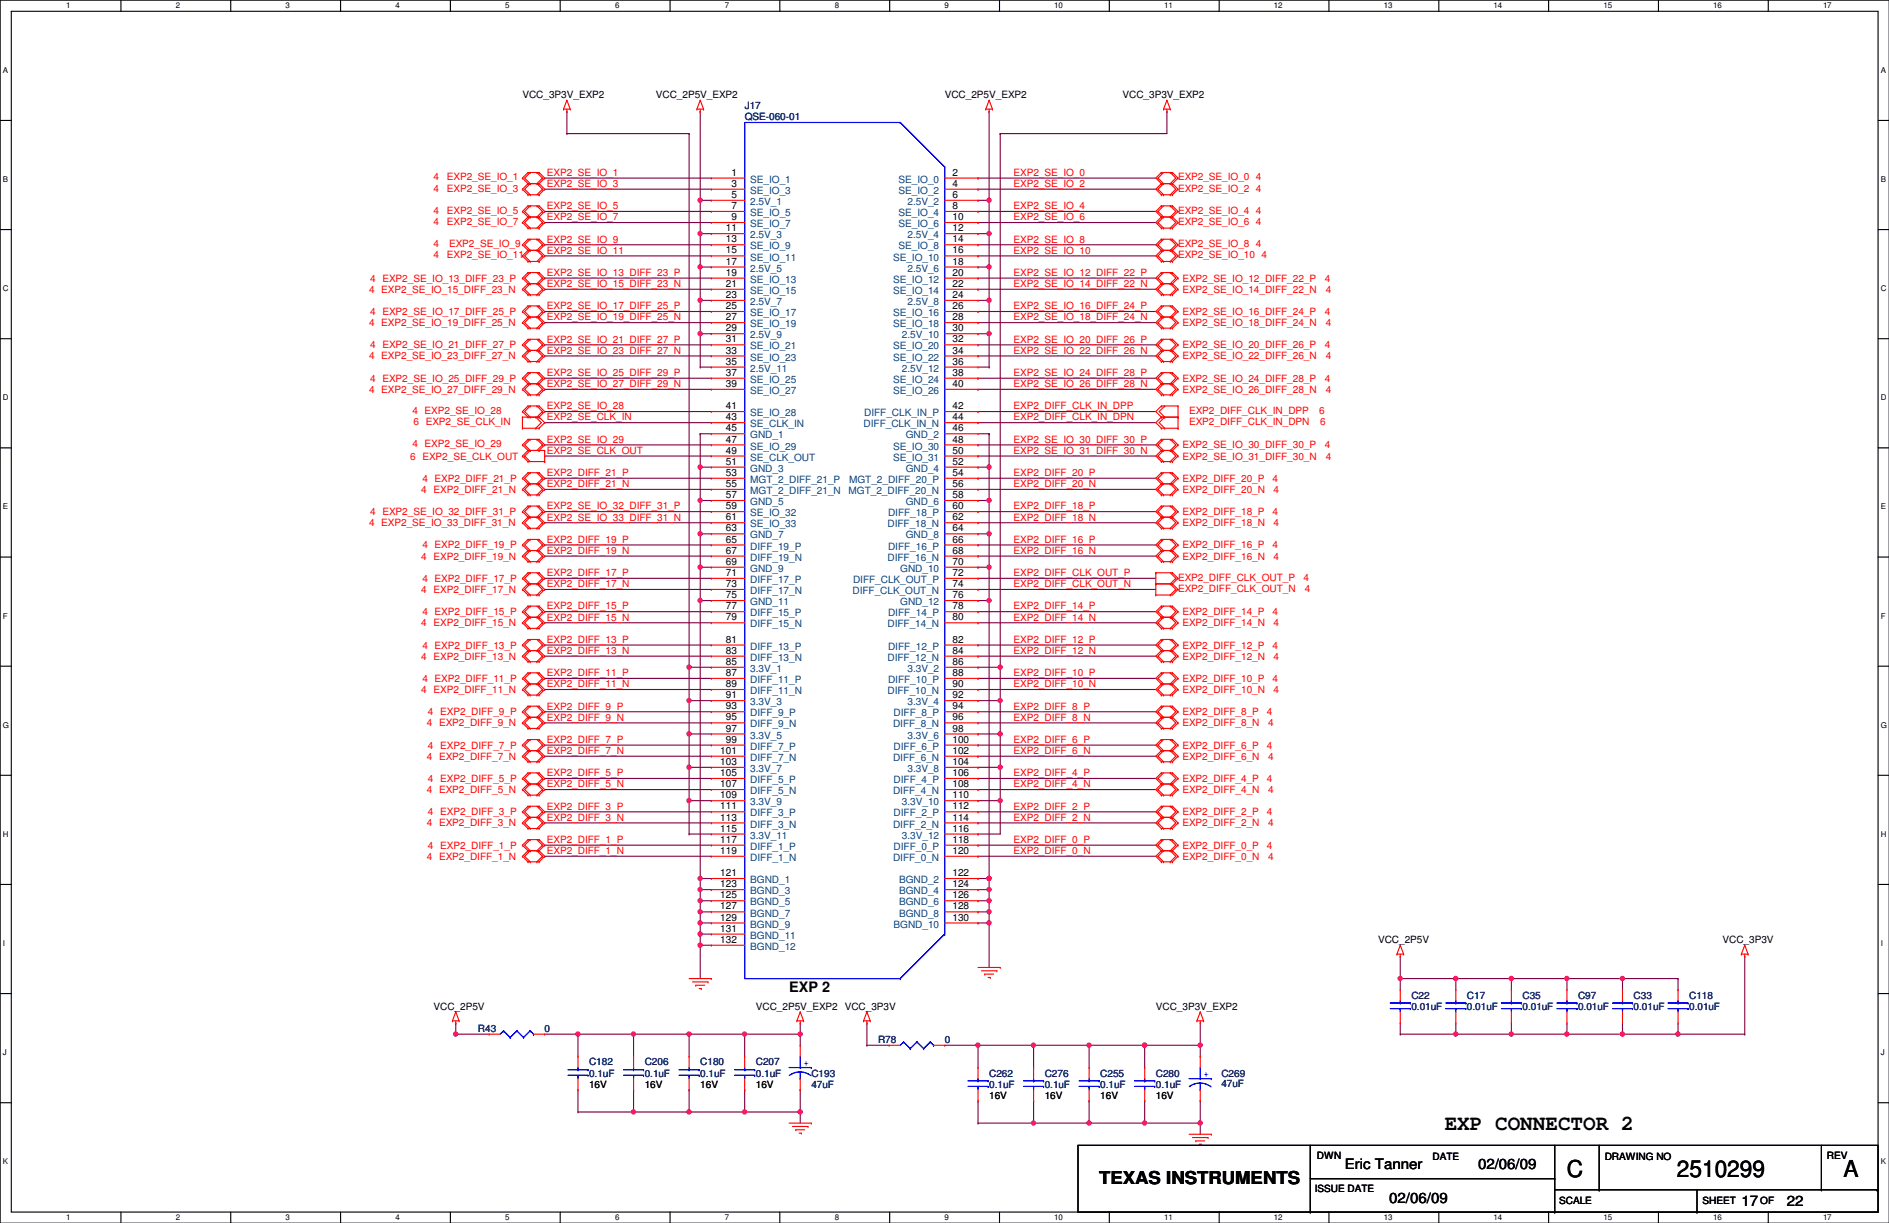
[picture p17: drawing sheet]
<svg xmlns="http://www.w3.org/2000/svg" width="432mm" height="279mm" viewBox="0 0 432 279" stroke-linecap="round" stroke-linejoin="round" font-family="sans-serif">
<defs><g id="words">
<g font-size="5.3">
<text x="358.2" y="269">C</text>
<text x="383.3" y="269">2510299</text>
<text x="421.4" y="269">A</text>
</g>
<text font-size="4.8" x="330.2" y="258.1">EXP CONNECTOR 2</text>
<text font-size="4.1" x="251.2" y="270.5">TEXAS INSTRUMENTS</text>
<g font-size="3.3">
<text x="180.4" y="226.7">EXP 2</text>
<text x="307.4" y="267.2">Eric Tanner</text>
<text x="337.9" y="267.2">02/06/09</text>
<text x="317.5" y="274.8">02/06/09</text>
<text x="398.1" y="275.5">17</text>
<text x="408.5" y="275.5">22</text>
</g>
<g font-size="2.3">
<text x="119.4" y="22.4">VCC_3P3V_EXP2</text>
<text x="149.9" y="22.4">VCC_2P5V_EXP2</text>
<text x="215.9" y="22.4">VCC_2P5V_EXP2</text>
<text x="256.6" y="22.4">VCC_3P3V_EXP2</text>
<text x="167.2" y="40.1">1</text>
<text x="217.7" y="40.1">2</text>
<text x="167.2" y="42.7">3</text>
<text x="167.2" y="45.2">5</text>
<text x="167.2" y="47.8">7</text>
<text x="217.7" y="42.7">4</text>
<text x="217.7" y="45.2">6</text>
<text x="217.7" y="47.8">8</text>
<text x="165.9" y="52.8">11</text>
<text x="167.2" y="50.3">9</text>
<text x="217.7" y="50.3">10</text>
<text x="217.7" y="52.8">12</text>
<text x="165.9" y="55.4">13</text>
<text x="165.9" y="57.9">15</text>
<text x="217.7" y="55.4">14</text>
<text x="217.7" y="57.9">16</text>
<text x="165.9" y="60.5">17</text>
<text x="165.9" y="63">19</text>
<text x="165.9" y="65.5">21</text>
<text x="217.7" y="60.5">18</text>
<text x="217.7" y="63">20</text>
<text x="217.7" y="65.5">22</text>
<text x="165.9" y="68.1">23</text>
<text x="165.9" y="70.6">25</text>
<text x="217.7" y="68.1">24</text>
<text x="217.7" y="70.6">26</text>
<text x="165.9" y="73.2">27</text>
<text x="165.9" y="75.7">29</text>
<text x="217.7" y="73.2">28</text>
<text x="217.7" y="75.7">30</text>
<text x="165.9" y="78.2">31</text>
<text x="165.9" y="80.8">33</text>
<text x="165.9" y="83.3">35</text>
<text x="217.7" y="78.2">32</text>
<text x="217.7" y="80.8">34</text>
<text x="217.7" y="83.3">36</text>
<text x="165.9" y="85.9">37</text>
<text x="165.9" y="88.4">39</text>
<text x="217.7" y="85.9">38</text>
<text x="217.7" y="88.4">40</text>
<text x="165.9" y="93.5">41</text>
<text x="217.7" y="93.5">42</text>
<text x="165.9" y="96">43</text>
<text x="165.9" y="98.6">45</text>
<text x="165.9" y="101.1">47</text>
<text x="217.7" y="96">44</text>
<text x="217.7" y="98.6">46</text>
<text x="217.7" y="101.1">48</text>
<text x="165.9" y="103.6">49</text>
<text x="165.9" y="106.2">51</text>
<text x="217.7" y="103.6">50</text>
<text x="217.7" y="106.2">52</text>
<text x="165.9" y="108.7">53</text>
<text x="165.9" y="111.3">55</text>
<text x="165.9" y="113.8">57</text>
<text x="217.7" y="108.7">54</text>
<text x="217.7" y="111.3">56</text>
<text x="217.7" y="113.8">58</text>
<text x="165.9" y="116.3">59</text>
<text x="165.9" y="118.9">61</text>
<text x="217.7" y="116.3">60</text>
<text x="217.7" y="118.9">62</text>
<text x="165.9" y="121.4">63</text>
<text x="165.9" y="124">65</text>
<text x="217.7" y="121.4">64</text>
<text x="217.7" y="124">66</text>
<text x="165.9" y="126.5">67</text>
<text x="165.9" y="129">69</text>
<text x="165.9" y="131.6">71</text>
<text x="217.7" y="126.5">68</text>
<text x="217.7" y="129">70</text>
<text x="217.7" y="131.6">72</text>
<text x="165.9" y="134.1">73</text>
<text x="165.9" y="136.7">75</text>
<text x="217.7" y="134.1">74</text>
<text x="217.7" y="136.7">76</text>
<text x="165.9" y="139.2">77</text>
<text x="165.9" y="141.7">79</text>
<text x="217.7" y="139.2">78</text>
<text x="217.7" y="141.7">80</text>
<text x="165.9" y="146.8">81</text>
<text x="165.9" y="149.4">83</text>
<text x="217.7" y="146.8">82</text>
<text x="217.7" y="149.4">84</text>
<text x="165.9" y="151.9">85</text>
<text x="165.9" y="154.4">87</text>
<text x="217.7" y="151.9">86</text>
<text x="217.7" y="154.4">88</text>
<text x="165.9" y="157">89</text>
<text x="165.9" y="159.5">91</text>
<text x="217.7" y="157">90</text>
<text x="217.7" y="159.5">92</text>
<text x="165.9" y="162.1">93</text>
<text x="165.9" y="164.6">95</text>
<text x="165.9" y="167.1">97</text>
<text x="217.7" y="162.1">94</text>
<text x="217.7" y="164.6">96</text>
<text x="217.7" y="167.1">98</text>
<text x="164.6" y="172.2">101</text>
<text x="165.9" y="169.7">99</text>
<text x="217.7" y="169.7">100</text>
<text x="217.7" y="172.2">102</text>
<text x="164.6" y="174.8">103</text>
<text x="164.6" y="177.3">105</text>
<text x="164.6" y="179.8">107</text>
<text x="217.7" y="174.8">104</text>
<text x="217.7" y="177.3">106</text>
<text x="217.7" y="179.8">108</text>
<text x="164.6" y="182.4">109</text>
<text x="164.6" y="184.9">111</text>
<text x="217.7" y="182.4">110</text>
<text x="217.7" y="184.9">112</text>
<text x="164.6" y="187.5">113</text>
<text x="164.6" y="190">115</text>
<text x="217.7" y="187.5">114</text>
<text x="217.7" y="190">116</text>
<text x="164.6" y="192.5">117</text>
<text x="164.6" y="195.1">119</text>
<text x="217.7" y="192.5">118</text>
<text x="217.7" y="195.1">120</text>
<text x="164.6" y="200.2">121</text>
<text x="164.6" y="202.7">123</text>
<text x="217.7" y="200.2">122</text>
<text x="217.7" y="202.7">124</text>
<text x="164.6" y="205.2">125</text>
<text x="164.6" y="207.8">127</text>
<text x="217.7" y="205.2">126</text>
<text x="217.7" y="207.8">128</text>
<text x="164.6" y="210.3">129</text>
<text x="164.6" y="212.9">131</text>
<text x="164.6" y="215.4">132</text>
<text x="217.7" y="210.3">130</text>
<text x="315" y="215.5">VCC_2P5V</text>
<text x="393.7" y="215.5">VCC_3P3V</text>
<text x="99.1" y="230.7">VCC_2P5V</text>
<text x="172.8" y="230.7">VCC_2P5V_EXP2 VCC_3P3V</text>
<text x="264.2" y="230.7">VCC_3P3V_EXP2</text>
<text x="134.7" y="248.5">16V</text>
<text x="147.4" y="248.5">16V</text>
<text x="160.1" y="248.5">16V</text>
<text x="172.8" y="248.5">16V</text>
<text x="226.1" y="251">16V</text>
<text x="238.8" y="251">16V</text>
<text x="251.5" y="251">16V</text>
<text x="264.2" y="251">16V</text>
<text x="301" y="264.8">DWN</text>
<text x="327.4" y="265">DATE</text>
<text x="366.8" y="265">DRAWING NO</text>
<text x="417.6" y="264.8">REV</text>
<text x="300.5" y="272.4">ISSUE DATE</text>
<text x="356.4" y="275.2">SCALE</text>
<text x="389.2" y="275.2">SHEET</text>
<text x="402.4" y="275.2">OF</text>
</g>
<g font-size="2.3" fill="#000080">
<text x="170.2" y="25">J17</text>
<text x="170.2" y="27.5">QSE-060-01</text>
<text x="322.6" y="228.2">C22</text>
<text x="322.6" y="230.7">0.01uF</text>
<text x="335.3" y="228.2">C17</text>
<text x="335.3" y="230.7">0.01uF</text>
<text x="348" y="228.2">C35</text>
<text x="348" y="230.7">0.01uF</text>
<text x="360.7" y="228.2">C97</text>
<text x="360.7" y="230.7">0.01uF</text>
<text x="373.4" y="228.2">C33</text>
<text x="373.4" y="230.7">0.01uF</text>
<text x="386.1" y="228.2">C118</text>
<text x="386.1" y="230.7">0.01uF</text>
<text x="109.3" y="235.8">R43</text>
<text x="124.5" y="235.8">0</text>
<text x="200.7" y="238.3">R78</text>
<text x="215.9" y="238.3">0</text>
<text x="134.7" y="243.4">C182</text>
<text x="134.7" y="246">0.1uF</text>
<text x="147.4" y="243.4">C206</text>
<text x="147.4" y="246">0.1uF</text>
<text x="160.1" y="243.4">C180</text>
<text x="160.1" y="246">0.1uF</text>
<text x="172.8" y="243.4">C207</text>
<text x="172.8" y="246">0.1uF</text>
<text x="185.5" y="246">C193</text>
<text x="226.1" y="246">C262</text>
<text x="238.8" y="246">C276</text>
<text x="251.5" y="246">C255</text>
<text x="264.2" y="246">C280</text>
<text x="279.2" y="246">C269</text>
<text x="185.5" y="248.5">47uF</text>
<text x="226.1" y="248.5">0.1uF</text>
<text x="238.8" y="248.5">0.1uF</text>
<text x="251.5" y="248.5">0.1uF</text>
<text x="264.2" y="248.5">0.1uF</text>
<text x="279.2" y="248.2">47uF</text>
</g>
<g font-size="2.3" fill="#f00">
<text x="99.1" y="41.2">4</text>
<text x="102.2" y="41.2">EXP2_SE_IO_1</text>
<text x="125" y="40.2">EXP2_SE_IO_1</text>
<text x="231.7" y="40.2">EXP2_SE_IO_0</text>
<text x="269.3" y="41.2">EXP2_SE_IO_0 4</text>
<text x="99.1" y="43.8">4</text>
<text x="102.2" y="43.8">EXP2_SE_IO_3</text>
<text x="125" y="42.7">EXP2_SE_IO_3</text>
<text x="125" y="47.8">EXP2_SE_IO_5</text>
<text x="231.7" y="42.7">EXP2_SE_IO_2</text>
<text x="231.7" y="47.8">EXP2_SE_IO_4</text>
<text x="269.3" y="43.8">EXP2_SE_IO_2 4</text>
<text x="99.1" y="51.4">4</text>
<text x="99.1" y="48.9">4</text>
<text x="102.2" y="51.4">EXP2_SE_IO_7</text>
<text x="102.2" y="48.9">EXP2_SE_IO_5</text>
<text x="125" y="50.3">EXP2_SE_IO_7</text>
<text x="231.7" y="50.3">EXP2_SE_IO_6</text>
<text x="269.3" y="51.4">EXP2_SE_IO_6 4</text>
<text x="269.3" y="48.9">EXP2_SE_IO_4 4</text>
<text x="99.1" y="59">4</text>
<text x="99.1" y="56.5">4</text>
<text x="102.2" y="59">EXP2_SE_IO_11</text>
<text x="102.7" y="56.5">EXP2_SE_IO_9</text>
<text x="125" y="58">EXP2_SE_IO_11</text>
<text x="125" y="55.4">EXP2_SE_IO_9</text>
<text x="231.7" y="58">EXP2_SE_IO_10</text>
<text x="231.7" y="55.4">EXP2_SE_IO_8</text>
<text x="269.3" y="59">EXP2_SE_IO_10 4</text>
<text x="269.3" y="56.5">EXP2_SE_IO_8 4</text>
<text x="84.6" y="64.3">4 EXP2_SE_IO_13_DIFF_23_P</text>
<text x="125" y="65.6">EXP2_SE_IO_15_DIFF_23_N</text>
<text x="125" y="63">EXP2_SE_IO_13_DIFF_23_P</text>
<text x="231.7" y="65.6">EXP2_SE_IO_14_DIFF_22_N</text>
<text x="231.7" y="63">EXP2_SE_IO_12_DIFF_22_P</text>
<text x="270.3" y="64.3">EXP2_SE_IO_12_DIFF_22_P</text>
<text x="302.8" y="64.3">4</text>
<text x="84.4" y="66.9">4 EXP2_SE_IO_15_DIFF_23_N</text>
<text x="84.6" y="72">4 EXP2_SE_IO_17_DIFF_25_P</text>
<text x="125" y="70.7">EXP2_SE_IO_17_DIFF_25_P</text>
<text x="231.7" y="70.7">EXP2_SE_IO_16_DIFF_24_P</text>
<text x="270.3" y="66.9">EXP2_SE_IO_14_DIFF_22_N</text>
<text x="270.3" y="72">EXP2_SE_IO_16_DIFF_24_P</text>
<text x="302.8" y="72">4</text>
<text x="303.1" y="66.9">4</text>
<text x="84.4" y="74.5">4 EXP2_SE_IO_19_DIFF_25_N</text>
<text x="125" y="73.2">EXP2_SE_IO_19_DIFF_25_N</text>
<text x="231.7" y="73.2">EXP2_SE_IO_18_DIFF_24_N</text>
<text x="270.3" y="74.5">EXP2_SE_IO_18_DIFF_24_N</text>
<text x="303.1" y="74.5">4</text>
<text x="84.4" y="82.1">4 EXP2_SE_IO_23_DIFF_27_N</text>
<text x="84.6" y="79.6">4 EXP2_SE_IO_21_DIFF_27_P</text>
<text x="125" y="80.8">EXP2_SE_IO_23_DIFF_27_N</text>
<text x="125" y="78.3">EXP2_SE_IO_21_DIFF_27_P</text>
<text x="231.7" y="80.8">EXP2_SE_IO_22_DIFF_26_N</text>
<text x="231.7" y="78.3">EXP2_SE_IO_20_DIFF_26_P</text>
<text x="270.3" y="79.6">EXP2_SE_IO_20_DIFF_26_P</text>
<text x="270.3" y="82.1">EXP2_SE_IO_22_DIFF_26_N</text>
<text x="302.8" y="79.6">4</text>
<text x="303.1" y="82.1">4</text>
<text x="84.4" y="89.7">4 EXP2_SE_IO_27_DIFF_29_N</text>
<text x="84.6" y="87.2">4 EXP2_SE_IO_25_DIFF_29_P</text>
<text x="125" y="88.4">EXP2_SE_IO_27_DIFF_29_N</text>
<text x="125" y="85.9">EXP2_SE_IO_25_DIFF_29_P</text>
<text x="231.7" y="88.4">EXP2_SE_IO_26_DIFF_28_N</text>
<text x="231.7" y="85.9">EXP2_SE_IO_24_DIFF_28_P</text>
<text x="270.3" y="87.2">EXP2_SE_IO_24_DIFF_28_P</text>
<text x="270.3" y="89.7">EXP2_SE_IO_26_DIFF_28_N</text>
<text x="302.8" y="87.2">4</text>
<text x="303.1" y="89.7">4</text>
<text x="94.3" y="94.6">4 EXP2_SE_IO_28</text>
<text x="125" y="93.5">EXP2_SE_IO_28</text>
<text x="231.7" y="93.5">EXP2_DIFF_CLK_IN_DPP</text>
<text x="271.8" y="94.6">EXP2_DIFF_CLK_IN_DPP</text>
<text x="301.5" y="94.6">6</text>
<text x="94.5" y="97.1">6 EXP2_SE_CLK_IN</text>
<text x="125" y="101.1">EXP2_SE_IO_29</text>
<text x="125" y="96.1">EXP2_SE_CLK_IN</text>
<text x="231.7" y="96.1">EXP2_DIFF_CLK_IN_DPN</text>
<text x="231.7" y="101.1">EXP2_SE_IO_30_DIFF_30_P</text>
<text x="271.8" y="97.1">EXP2_DIFF_CLK_IN_DPN</text>
<text x="301.8" y="97.1">6</text>
<text x="93.8" y="105">6 EXP2_SE_CLK_OUT</text>
<text x="94.3" y="102.2">4 EXP2_SE_IO_29</text>
<text x="125" y="103.7">EXP2_SE_CLK_OUT</text>
<text x="231.7" y="103.7">EXP2_SE_IO_31_DIFF_30_N</text>
<text x="270.3" y="102.4">EXP2_SE_IO_30_DIFF_30_P</text>
<text x="270.3" y="105">EXP2_SE_IO_31_DIFF_30_N</text>
<text x="302.8" y="102.4">4</text>
<text x="303.1" y="105">4</text>
<text x="96.3" y="112.6">4 EXP2_DIFF_21_N</text>
<text x="96.6" y="110.1">4 EXP2_DIFF_21_P</text>
<text x="125" y="111.3">EXP2_DIFF_21_N</text>
<text x="125" y="108.8">EXP2_DIFF_21_P</text>
<text x="231.7" y="111.3">EXP2_DIFF_20_N</text>
<text x="231.7" y="108.8">EXP2_DIFF_20_P</text>
<text x="270.3" y="110.1">EXP2_DIFF_20_P</text>
<text x="270.3" y="112.6">EXP2_DIFF_20_N</text>
<text x="290.9" y="110.1">4</text>
<text x="291.1" y="112.6">4</text>
<text x="84.6" y="117.7">4 EXP2_SE_IO_32_DIFF_31_P</text>
<text x="125" y="118.9">EXP2_SE_IO_33_DIFF_31_N</text>
<text x="125" y="116.4">EXP2_SE_IO_32_DIFF_31_P</text>
<text x="231.7" y="118.9">EXP2_DIFF_18_N</text>
<text x="231.7" y="116.4">EXP2_DIFF_18_P</text>
<text x="270.3" y="117.7">EXP2_DIFF_18_P</text>
<text x="290.9" y="117.7">4</text>
<text x="84.4" y="120.2">4 EXP2_SE_IO_33_DIFF_31_N</text>
<text x="96.6" y="125.3">4 EXP2_DIFF_19_P</text>
<text x="125" y="124">EXP2_DIFF_19_P</text>
<text x="231.7" y="124">EXP2_DIFF_16_P</text>
<text x="270.3" y="125.3">EXP2_DIFF_16_P</text>
<text x="270.3" y="120.2">EXP2_DIFF_18_N</text>
<text x="290.9" y="125.3">4</text>
<text x="291.1" y="120.2">4</text>
<text x="96.3" y="127.8">4 EXP2_DIFF_19_N</text>
<text x="125" y="131.6">EXP2_DIFF_17_P</text>
<text x="125" y="126.5">EXP2_DIFF_19_N</text>
<text x="231.7" y="131.6">EXP2_DIFF_CLK_OUT_P</text>
<text x="231.7" y="126.5">EXP2_DIFF_16_N</text>
<text x="270.3" y="127.8">EXP2_DIFF_16_N</text>
<text x="291.1" y="127.8">4</text>
<text x="96.3" y="135.5">4 EXP2_DIFF_17_N</text>
<text x="96.6" y="132.9">4 EXP2_DIFF_17_P</text>
<text x="125" y="134.2">EXP2_DIFF_17_N</text>
<text x="231.7" y="134.2">EXP2_DIFF_CLK_OUT_N</text>
<text x="269.3" y="132.7">EXP2_DIFF_CLK_OUT_P</text>
<text x="269.3" y="135.2">EXP2_DIFF_CLK_OUT_N</text>
<text x="298" y="132.7">4</text>
<text x="298.2" y="135.2">4</text>
<text x="96.3" y="143.1">4 EXP2_DIFF_15_N</text>
<text x="96.6" y="140.5">4 EXP2_DIFF_15_P</text>
<text x="125" y="141.8">EXP2_DIFF_15_N</text>
<text x="125" y="139.2">EXP2_DIFF_15_P</text>
<text x="231.7" y="141.8">EXP2_DIFF_14_N</text>
<text x="231.7" y="139.2">EXP2_DIFF_14_P</text>
<text x="270.3" y="140.5">EXP2_DIFF_14_P</text>
<text x="270.3" y="143.1">EXP2_DIFF_14_N</text>
<text x="290.9" y="140.5">4</text>
<text x="291.1" y="143.1">4</text>
<text x="96.6" y="148.2">4 EXP2_DIFF_13_P</text>
<text x="125" y="146.9">EXP2_DIFF_13_P</text>
<text x="125" y="149.4">EXP2_DIFF_13_N</text>
<text x="231.7" y="149.4">EXP2_DIFF_12_N</text>
<text x="231.7" y="146.9">EXP2_DIFF_12_P</text>
<text x="270.3" y="148.2">EXP2_DIFF_12_P</text>
<text x="290.9" y="148.2">4</text>
<text x="96.3" y="150.7">4 EXP2_DIFF_13_N</text>
<text x="96.6" y="155.8">4 EXP2_DIFF_11_P</text>
<text x="125" y="154.5">EXP2_DIFF_11_P</text>
<text x="231.7" y="154.5">EXP2_DIFF_10_P</text>
<text x="270.3" y="155.8">EXP2_DIFF_10_P</text>
<text x="270.3" y="150.7">EXP2_DIFF_12_N</text>
<text x="290.9" y="155.8">4</text>
<text x="291.1" y="150.7">4</text>
<text x="96.3" y="158.3">4 EXP2_DIFF_11_N</text>
<text x="125" y="157">EXP2_DIFF_11_N</text>
<text x="231.7" y="157">EXP2_DIFF_10_N</text>
<text x="270.3" y="158.3">EXP2_DIFF_10_N</text>
<text x="291.1" y="158.3">4</text>
<text x="97.6" y="165.9">4 EXP2_DIFF_9_N</text>
<text x="97.8" y="163.4">4 EXP2_DIFF_9_P</text>
<text x="125" y="164.6">EXP2_DIFF_9_N</text>
<text x="125" y="162.1">EXP2_DIFF_9_P</text>
<text x="231.7" y="164.6">EXP2_DIFF_8_N</text>
<text x="231.7" y="162.1">EXP2_DIFF_8_P</text>
<text x="270.3" y="163.4">EXP2_DIFF_8_P</text>
<text x="270.3" y="165.9">EXP2_DIFF_8_N</text>
<text x="289.6" y="163.4">4</text>
<text x="289.9" y="165.9">4</text>
<text x="97.6" y="173.6">4 EXP2_DIFF_7_N</text>
<text x="97.8" y="171">4 EXP2_DIFF_7_P</text>
<text x="125" y="169.7">EXP2_DIFF_7_P</text>
<text x="125" y="172.3">EXP2_DIFF_7_N</text>
<text x="231.7" y="172.3">EXP2_DIFF_6_N</text>
<text x="231.7" y="169.7">EXP2_DIFF_6_P</text>
<text x="270.3" y="171">EXP2_DIFF_6_P</text>
<text x="270.3" y="173.6">EXP2_DIFF_6_N</text>
<text x="289.6" y="171">4</text>
<text x="289.9" y="173.6">4</text>
<text x="97.8" y="178.6">4 EXP2_DIFF_5_P</text>
<text x="125" y="179.9">EXP2_DIFF_5_N</text>
<text x="125" y="177.3">EXP2_DIFF_5_P</text>
<text x="231.7" y="177.3">EXP2_DIFF_4_P</text>
<text x="231.7" y="179.9">EXP2_DIFF_4_N</text>
<text x="270.3" y="178.6">EXP2_DIFF_4_P</text>
<text x="289.6" y="178.6">4</text>
<text x="97.6" y="181.2">4 EXP2_DIFF_5_N</text>
<text x="125" y="185">EXP2_DIFF_3_P</text>
<text x="231.7" y="185">EXP2_DIFF_2_P</text>
<text x="270.3" y="181.2">EXP2_DIFF_4_N</text>
<text x="289.9" y="181.2">4</text>
<text x="97.6" y="188.8">4 EXP2_DIFF_3_N</text>
<text x="97.8" y="186.3">4 EXP2_DIFF_3_P</text>
<text x="125" y="187.5">EXP2_DIFF_3_N</text>
<text x="231.7" y="187.5">EXP2_DIFF_2_N</text>
<text x="270.3" y="186.3">EXP2_DIFF_2_P</text>
<text x="270.3" y="188.8">EXP2_DIFF_2_N</text>
<text x="289.6" y="186.3">4</text>
<text x="289.9" y="188.8">4</text>
<text x="97.6" y="196.4">4 EXP2_DIFF_1_N</text>
<text x="97.8" y="193.9">4 EXP2_DIFF_1_P</text>
<text x="125" y="195.1">EXP2_DIFF_1_N</text>
<text x="125" y="192.6">EXP2_DIFF_1_P</text>
<text x="231.7" y="195.1">EXP2_DIFF_0_N</text>
<text x="231.7" y="192.6">EXP2_DIFF_0_P</text>
<text x="270.3" y="193.9">EXP2_DIFF_0_P</text>
<text x="270.3" y="196.4">EXP2_DIFF_0_N</text>
<text x="289.6" y="193.9">4</text>
<text x="289.9" y="196.4">4</text>
</g>
<g font-size="2.3" fill="#004080">
<text x="171.5" y="41.7">SE_IO_1</text>
<text x="205.4" y="41.7">SE_IO_0</text>
<text x="171.5" y="44.3">SE_IO_3</text>
<text x="171.5" y="46.8">2.5V_1</text>
<text x="205.4" y="44.3">SE_IO_2</text>
<text x="207.4" y="46.8">2.5V_2</text>
<text x="171.5" y="49.4">SE_IO_5</text>
<text x="171.5" y="51.9">SE_IO_7</text>
<text x="205.4" y="49.4">SE_IO_4</text>
<text x="205.4" y="51.9">SE_IO_6</text>
<text x="171.5" y="54.4">2.5V_3</text>
<text x="171.5" y="57">SE_IO_9</text>
<text x="171.5" y="59.5">SE_IO_11</text>
<text x="204.1" y="59.5">SE_IO_10</text>
<text x="205.4" y="57">SE_IO_8</text>
<text x="207.4" y="54.4">2.5V_4</text>
<text x="171.5" y="62.1">2.5V_5</text>
<text x="171.5" y="64.6">SE_IO_13</text>
<text x="204.1" y="64.6">SE_IO_12</text>
<text x="207.4" y="62.1">2.5V_6</text>
<text x="171.5" y="67.1">SE_IO_15</text>
<text x="171.5" y="69.7">2.5V_7</text>
<text x="204.1" y="67.1">SE_IO_14</text>
<text x="207.4" y="69.7">2.5V_8</text>
<text x="171.5" y="72.2">SE_IO_17</text>
<text x="171.5" y="74.8">SE_IO_19</text>
<text x="171.5" y="77.3">2.5V_9</text>
<text x="204.1" y="72.2">SE_IO_16</text>
<text x="204.1" y="74.8">SE_IO_18</text>
<text x="206.2" y="77.3">2.5V_10</text>
<text x="171.5" y="79.8">SE_IO_21</text>
<text x="171.5" y="82.4">SE_IO_23</text>
<text x="204.1" y="79.8">SE_IO_20</text>
<text x="204.1" y="82.4">SE_IO_22</text>
<text x="171.5" y="84.9">2.5V_11</text>
<text x="171.5" y="87.5">SE_IO_25</text>
<text x="204.1" y="87.5">SE_IO_24</text>
<text x="206.2" y="84.9">2.5V_12</text>
<text x="171.5" y="90">SE_IO_27</text>
<text x="171.5" y="95.1">SE_IO_28</text>
<text x="197.5" y="95.1">DIFF_CLK_IN_P</text>
<text x="204.1" y="90">SE_IO_26</text>
<text x="171.5" y="97.6">SE_CLK_IN</text>
<text x="171.5" y="100.2">GND_1</text>
<text x="197.4" y="97.6">DIFF_CLK_IN_N</text>
<text x="207.1" y="100.2">GND_2</text>
<text x="171.5" y="102.7">SE_IO_29</text>
<text x="171.5" y="105.2">SE_CLK_OUT</text>
<text x="171.5" y="107.8">GND_3</text>
<text x="204.1" y="102.7">SE_IO_30</text>
<text x="204.1" y="105.2">SE_IO_31</text>
<text x="207.1" y="107.8">GND_4</text>
<text x="171.5" y="110.3">MGT_2_DIFF_21_P</text>
<text x="171.5" y="112.9">MGT_2_DIFF_21_N</text>
<text x="194" y="112.9">MGT_2_DIFF_20_N</text>
<text x="194.1" y="110.3">MGT_2_DIFF_20_P</text>
<text x="171.5" y="115.4">GND_5</text>
<text x="171.5" y="117.9">SE_IO_32</text>
<text x="203" y="117.9">DIFF_18_P</text>
<text x="207.1" y="115.4">GND_6</text>
<text x="171.5" y="120.5">SE_IO_33</text>
<text x="171.5" y="123">GND_7</text>
<text x="171.5" y="125.6">DIFF_19_P</text>
<text x="202.9" y="120.5">DIFF_18_N</text>
<text x="203" y="125.6">DIFF_16_P</text>
<text x="207.1" y="123">GND_8</text>
<text x="171.5" y="128.1">DIFF_19_N</text>
<text x="171.5" y="130.6">GND_9</text>
<text x="202.9" y="128.1">DIFF_16_N</text>
<text x="205.8" y="130.6">GND_10</text>
<text x="171.5" y="133.2">DIFF_17_P</text>
<text x="171.5" y="135.7">DIFF_17_N</text>
<text x="194.9" y="135.7">DIFF_CLK_OUT_N</text>
<text x="195" y="133.2">DIFF_CLK_OUT_P</text>
<text x="171.5" y="138.3">GND_11</text>
<text x="171.5" y="140.8">DIFF_15_P</text>
<text x="171.5" y="143.3">DIFF_15_N</text>
<text x="202.9" y="143.3">DIFF_14_N</text>
<text x="203" y="140.8">DIFF_14_P</text>
<text x="205.8" y="138.3">GND_12</text>
<text x="171.5" y="148.4">DIFF_13_P</text>
<text x="203" y="148.4">DIFF_12_P</text>
<text x="171.5" y="151">DIFF_13_N</text>
<text x="171.5" y="153.5">3.3V_1</text>
<text x="202.9" y="151">DIFF_12_N</text>
<text x="207.4" y="153.5">3.3V_2</text>
<text x="171.5" y="156">DIFF_11_P</text>
<text x="171.5" y="158.6">DIFF_11_N</text>
<text x="171.5" y="161.1">3.3V_3</text>
<text x="202.9" y="158.6">DIFF_10_N</text>
<text x="203" y="156">DIFF_10_P</text>
<text x="207.4" y="161.1">3.3V_4</text>
<text x="171.5" y="163.7">DIFF_9_P</text>
<text x="171.5" y="166.2">DIFF_9_N</text>
<text x="204.1" y="166.2">DIFF_8_N</text>
<text x="204.3" y="163.7">DIFF_8_P</text>
<text x="171.5" y="168.7">3.3V_5</text>
<text x="171.5" y="171.3">DIFF_7_P</text>
<text x="171.5" y="173.8">DIFF_7_N</text>
<text x="204.1" y="173.8">DIFF_6_N</text>
<text x="204.3" y="171.3">DIFF_6_P</text>
<text x="207.4" y="168.7">3.3V_6</text>
<text x="171.5" y="176.4">3.3V_7</text>
<text x="171.5" y="178.9">DIFF_5_P</text>
<text x="204.3" y="178.9">DIFF_4_P</text>
<text x="207.4" y="176.4">3.3V_8</text>
<text x="171.5" y="181.4">DIFF_5_N</text>
<text x="171.5" y="184">3.3V_9</text>
<text x="204.1" y="181.4">DIFF_4_N</text>
<text x="206.2" y="184">3.3V_10</text>
<text x="171.5" y="186.5">DIFF_3_P</text>
<text x="171.5" y="189.1">DIFF_3_N</text>
<text x="171.5" y="191.6">3.3V_11</text>
<text x="204.1" y="189.1">DIFF_2_N</text>
<text x="204.3" y="186.5">DIFF_2_P</text>
<text x="206.2" y="191.6">3.3V_12</text>
<text x="171.5" y="194.1">DIFF_1_P</text>
<text x="171.5" y="196.7">DIFF_1_N</text>
<text x="204.1" y="196.7">DIFF_0_N</text>
<text x="204.3" y="194.1">DIFF_0_P</text>
<text x="171.5" y="201.8">BGND_1</text>
<text x="205.5" y="201.8">BGND_2</text>
<text x="171.5" y="204.3">BGND_3</text>
<text x="171.5" y="206.8">BGND_5</text>
<text x="171.5" y="209.4">BGND_7</text>
<text x="205.5" y="204.3">BGND_4</text>
<text x="205.5" y="206.8">BGND_6</text>
<text x="205.5" y="209.4">BGND_8</text>
<text x="171.5" y="211.9">BGND_9</text>
<text x="171.5" y="214.5">BGND_11</text>
<text x="204.3" y="211.9">BGND_10</text>
<text x="171.5" y="217">BGND_12</text>
</g>
<g font-size="2.3" fill="#00f">
<text x="183.7" y="243.5">+</text>
<text x="275.1" y="246">+</text>
</g>
<g font-size="1.8">
<text x="15.1" y="1.9">1</text>
<text x="40.2" y="1.9">2</text>
<text x="65.3" y="1.9">3</text>
<text x="90.4" y="1.9">4</text>
<text x="115.5" y="1.9">5</text>
<text x="140.6" y="1.9">6</text>
<text x="165.7" y="1.9">7</text>
<text x="190.8" y="1.9">8</text>
<text x="215.9" y="1.9">9</text>
<text x="241" y="1.9">10</text>
<text x="266.1" y="1.9">11</text>
<text x="291.2" y="1.9">12</text>
<text x="316.3" y="1.9">13</text>
<text x="341.4" y="1.9">14</text>
<text x="366.5" y="1.9">15</text>
<text x="391.6" y="1.9">16</text>
<text x="416.7" y="1.9">17</text>
<text x=".7" y="16.6">A</text>
<text x="429.9" y="16.6">A</text>
<text x=".7" y="41.6">B</text>
<text x="429.9" y="41.6">B</text>
<text x=".7" y="66.5">C</text>
<text x="429.9" y="66.5">C</text>
<text x=".7" y="91.4">D</text>
<text x="429.9" y="91.4">D</text>
<text x=".7" y="116.4">E</text>
<text x="429.9" y="116.4">E</text>
<text x=".7" y="141.3">F</text>
<text x="429.9" y="141.3">F</text>
<text x=".7" y="166.2">G</text>
<text x="429.9" y="166.2">G</text>
<text x=".7" y="191.2">H</text>
<text x="429.9" y="191.2">H</text>
<text x=".7" y="216.1">I</text>
<text x="429.9" y="216.1">I</text>
<text x=".7" y="241">J</text>
<text x="429.9" y="241">J</text>
<text x=".7" y="266">K</text>
<text x="429.9" y="266">K</text>
<text x="15.1" y="278.8">1</text>
<text x="40.2" y="278.8">2</text>
<text x="65.3" y="278.8">3</text>
<text x="90.4" y="278.8">4</text>
<text x="115.5" y="278.8">5</text>
<text x="140.6" y="278.8">6</text>
<text x="165.7" y="278.8">7</text>
<text x="190.8" y="278.8">8</text>
<text x="215.9" y="278.8">9</text>
<text x="241" y="278.8">10</text>
<text x="266.1" y="278.8">11</text>
<text x="291.2" y="278.8">12</text>
<text x="316.3" y="278.8">13</text>
<text x="341.4" y="278.8">14</text>
<text x="366.5" y="278.8">15</text>
<text x="391.6" y="278.8">16</text>
<text x="416.7" y="278.8">17</text>
</g>
</g></defs>
<path d="M0 0h431.8v279.4h-431.8zM2.6 2.6h426.7v274.3h-426.7z" fill="none" stroke="#000" stroke-width=".25"/>
<g fill="#fff">
<path d="M15.1 .3h1v2h-1z"/>
<path d="M15.1 277.2h1v1.9h-1z"/>
</g>
<path d="M27.6 0v2.6M27.6 276.9v2.5" fill="none" stroke="#000" stroke-width=".25"/>
<g fill="#fff">
<path d="M40.2 .3h.9v2h-.9z"/>
<path d="M40.2 277.2h.9v1.9h-.9z"/>
</g>
<path d="M52.7 0v2.6M52.7 276.9v2.5" fill="none" stroke="#000" stroke-width=".25"/>
<g fill="#fff">
<path d="M65.3 .3h1v2h-1z"/>
<path d="M65.3 277.2h1v1.9h-1z"/>
</g>
<path d="M77.9 0v2.6M77.9 276.9v2.5" fill="none" stroke="#000" stroke-width=".25"/>
<g fill="#fff">
<path d="M90.4 .3h1v2h-1z"/>
<path d="M90.4 277.2h1v1.9h-1z"/>
</g>
<path d="M103 0v2.6M103 276.9v2.5" fill="none" stroke="#000" stroke-width=".25"/>
<g fill="#fff">
<path d="M115.5 .3h1v2h-1z"/>
<path d="M115.5 277.2h1v1.9h-1z"/>
</g>
<path d="M128.1 0v2.6M128.1 276.9v2.5" fill="none" stroke="#000" stroke-width=".25"/>
<g fill="#fff">
<path d="M140.6 .3h1v2h-1z"/>
<path d="M140.6 277.2h1v1.9h-1z"/>
</g>
<path d="M153.2 0v2.6M153.2 276.9v2.5" fill="none" stroke="#000" stroke-width=".25"/>
<g fill="#fff">
<path d="M165.7 .3h1v2h-1z"/>
<path d="M165.7 277.2h1v1.9h-1z"/>
</g>
<path d="M178.3 0v2.6M178.3 276.9v2.5" fill="none" stroke="#000" stroke-width=".25"/>
<g fill="#fff">
<path d="M190.8 .3h1v2h-1z"/>
<path d="M190.8 277.2h1v1.9h-1z"/>
</g>
<path d="M203.4 0v2.6M203.4 276.9v2.5" fill="none" stroke="#000" stroke-width=".25"/>
<g fill="#fff">
<path d="M215.9 .3h1v2h-1z"/>
<path d="M215.9 277.2h1v1.9h-1z"/>
</g>
<path d="M228.5 0v2.6M228.5 276.9v2.5" fill="none" stroke="#000" stroke-width=".25"/>
<g fill="#fff">
<path d="M241 .3h2v2h-2z"/>
<path d="M241 277.2h2v1.9h-2z"/>
</g>
<path d="M253.6 0v2.6M253.6 276.9v2.5" fill="none" stroke="#000" stroke-width=".25"/>
<g fill="#fff">
<path d="M266.1 .3h2v2h-2z"/>
<path d="M266.1 277.2h2v1.9h-2z"/>
</g>
<path d="M278.7 0v2.6M278.7 276.9v2.5" fill="none" stroke="#000" stroke-width=".25"/>
<g fill="#fff">
<path d="M291.2 .3h2v2h-2z"/>
<path d="M291.2 277.2h2v1.9h-2z"/>
</g>
<path d="M303.8 0v2.6M303.8 276.9v2.5" fill="none" stroke="#000" stroke-width=".25"/>
<g fill="#fff">
<path d="M316.3 .3h2v2h-2z"/>
<path d="M316.3 277.2h2v1.9h-2z"/>
</g>
<path d="M328.9 0v2.6M328.9 276.9v2.5" fill="none" stroke="#000" stroke-width=".25"/>
<g fill="#fff">
<path d="M341.4 .3h2v2h-2z"/>
<path d="M341.4 277.2h2v1.9h-2z"/>
</g>
<path d="M354 0v2.6M354 276.9v2.5" fill="none" stroke="#000" stroke-width=".25"/>
<g fill="#fff">
<path d="M366.5 .3h2v2h-2z"/>
<path d="M366.5 277.2h2v1.9h-2z"/>
</g>
<path d="M379.1 0v2.6M379.1 276.9v2.5" fill="none" stroke="#000" stroke-width=".25"/>
<g fill="#fff">
<path d="M391.6 .3h2v2h-2z"/>
<path d="M391.6 277.2h2v1.9h-2z"/>
</g>
<path d="M404.2 0v2.6M404.2 276.9v2.5" fill="none" stroke="#000" stroke-width=".25"/>
<g fill="#fff">
<path d="M416.7 .3h2v2h-2z"/>
<path d="M416.7 277.2h2v1.9h-2z"/>
<path d="M.7 15h1.2v2h-1.2z"/>
<path d="M429.9 15h1.2v2h-1.2z"/>
<path d="M.7 40h1.2v2h-1.2z"/>
<path d="M429.9 40h1.2v2h-1.2z"/>
</g>
<path d="M0 27.5h2.6M429.3 27.5h2.5" fill="none" stroke="#000" stroke-width=".25"/>
<g fill="#fff">
<path d="M.7 64.9h1.2v2h-1.2z"/>
<path d="M429.9 64.9h1.3v2h-1.3z"/>
</g>
<path d="M0 52.5h2.6M429.3 52.5h2.5" fill="none" stroke="#000" stroke-width=".25"/>
<g fill="#fff">
<path d="M.7 89.8h1.2v2h-1.2z"/>
<path d="M429.9 89.8h1.3v2h-1.3z"/>
</g>
<path d="M0 77.4h2.6M429.3 77.4h2.5" fill="none" stroke="#000" stroke-width=".25"/>
<g fill="#fff">
<path d="M.7 114.8h1.2v2h-1.2z"/>
<path d="M429.9 114.8h1.2v2h-1.2z"/>
</g>
<path d="M0 102.3h2.6M429.3 102.3h2.5" fill="none" stroke="#000" stroke-width=".25"/>
<g fill="#fff">
<path d="M.7 139.7h1.1v2h-1.1z"/>
<path d="M429.9 139.7h1.1v2h-1.1z"/>
</g>
<path d="M0 127.3h2.6M429.3 127.3h2.5" fill="none" stroke="#000" stroke-width=".25"/>
<g fill="#fff">
<path d="M.7 164.6h1.4v2h-1.4z"/>
<path d="M429.9 164.6h1.4v2h-1.4z"/>
</g>
<path d="M0 152.2h2.6M429.3 152.2h2.5" fill="none" stroke="#000" stroke-width=".25"/>
<g fill="#fff">
<path d="M.7 189.6h1.2v2h-1.2z"/>
<path d="M429.9 189.6h1.3v2h-1.3z"/>
</g>
<path d="M0 177.1h2.6M429.3 177.1h2.5" fill="none" stroke="#000" stroke-width=".25"/>
<g fill="#fff">
<path d="M.7 214.5h.5v2h-.5z"/>
<path d="M429.9 214.5h.5v2h-.5z"/>
</g>
<path d="M0 202.1h2.6M429.3 202.1h2.5" fill="none" stroke="#000" stroke-width=".25"/>
<g fill="#fff">
<path d="M.7 239.4h.9v2h-.9z"/>
<path d="M429.9 239.4h.9v2h-.9z"/>
</g>
<path d="M0 227h2.6M429.3 227h2.5" fill="none" stroke="#000" stroke-width=".25"/>
<g fill="#fff">
<path d="M.7 264.4h1.2v2h-1.2z"/>
<path d="M429.9 264.4h1.2v2h-1.2z"/>
</g>
<path d="M0 251.9h2.6M429.3 251.9h2.5" fill="none" stroke="#000" stroke-width=".25"/>
<path d="M226.1 99.1h.1M226.1 99.1v7.6h-2.5M223.6 106.7h.1M157.5 167.7h.1M157.5 160.1h.1M157.5 167.7h5.1M157.5 160.1v7.6" fill="none" stroke="#800040" stroke-width=".25"/>
<circle cx="157.5" cy="160" r=".49" fill="#f0f"/>
<circle cx="157.5" cy="160" r=".49" fill="none" stroke="#f0f" stroke-width=".25"/>
<path d="M160.1 215.9h.1M160.1 213.4h.1M160.1 215.9h2.5M160.1 213.4v2.5" fill="none" stroke="#800040" stroke-width=".25"/>
<circle cx="160" cy="213.4" r=".49" fill="#f0f"/>
<circle cx="160" cy="213.4" r=".49" fill="none" stroke="#f0f" stroke-width=".25"/>
<path d="M228.6 30.5h.1M228.6 30.5h38.1M223.6 114.3h.1M226.1 106.7h.1M226.1 106.7v7.6h-2.5" fill="none" stroke="#800040" stroke-width=".25"/>
<circle cx="226.1" cy="106.7" r=".49" fill="#f0f"/>
<circle cx="226.1" cy="106.7" r=".49" fill="none" stroke="#f0f" stroke-width=".25"/>
<path d="M228.6 175.3h.1M228.6 175.3v7.6h-5M223.6 182.9h.1" fill="none" stroke="#800040" stroke-width=".25"/>
<circle cx="228.6" cy="175.3" r=".49" fill="#f0f"/>
<circle cx="228.6" cy="175.3" r=".49" fill="none" stroke="#f0f" stroke-width=".25"/>
<path d="M157.5 152.4h.1M157.5 152.4v7.7M157.5 160.1h.1M157.5 160.1h5.1" fill="none" stroke="#800040" stroke-width=".25"/>
<circle cx="157.5" cy="152.4" r=".49" fill="#f0f"/>
<circle cx="157.5" cy="152.4" r=".49" fill="none" stroke="#f0f" stroke-width=".25"/>
<path d="M223.6 83.9h2.5M226.1 83.9h.1M226.1 114.3h.1M226.1 114.3v7.7h-2.5M223.6 122h.1" fill="none" stroke="#800040" stroke-width=".25"/>
<circle cx="226.1" cy="114.3" r=".49" fill="#f0f"/>
<circle cx="226.1" cy="114.3" r=".49" fill="none" stroke="#f0f" stroke-width=".25"/>
<path d="M223.6 175.3h.1M228.6 167.7h.1M228.6 167.7v7.6h-5" fill="none" stroke="#800040" stroke-width=".25"/>
<circle cx="228.6" cy="167.7" r=".49" fill="#f0f"/>
<circle cx="228.6" cy="167.7" r=".49" fill="none" stroke="#f0f" stroke-width=".25"/>
<path d="M157.5 30.5h.1M157.5 30.5v121.9M157.5 152.4h.1M157.5 152.4h5.1M160.1 215.9h.1M160.1 215.9v7.7" fill="none" stroke="#800040" stroke-width=".25"/>
<circle cx="160" cy="215.9" r=".49" fill="#f0f"/>
<circle cx="160" cy="215.9" r=".49" fill="none" stroke="#f0f" stroke-width=".25"/>
<path d="M160.1 137.2h.1M160.1 137.2v63.5M160.1 200.7h.1M160.1 200.7h2.5" fill="none" stroke="#800040" stroke-width=".25"/>
<circle cx="160" cy="200.7" r=".49" fill="#f0f"/>
<circle cx="160" cy="200.7" r=".49" fill="none" stroke="#f0f" stroke-width=".25"/>
<circle cx="160" cy="137.2" r=".49" fill="#f0f"/>
<circle cx="160" cy="137.2" r=".49" fill="none" stroke="#f0f" stroke-width=".25"/>
<path d="M160.1 99.1h.1M160.1 99.1h2.5M223.6 129.6h.1M226.1 122h.1M226.1 122v7.6h-2.5" fill="none" stroke="#800040" stroke-width=".25"/>
<circle cx="226.1" cy="121.9" r=".49" fill="#f0f"/>
<circle cx="226.1" cy="121.9" r=".49" fill="none" stroke="#f0f" stroke-width=".25"/>
<path d="M160.1 83.9h.1M160.1 83.9h2.5M223.6 167.7h.1M228.6 160.1h.1M228.6 160.1v7.6h-5" fill="none" stroke="#800040" stroke-width=".25"/>
<circle cx="228.6" cy="160" r=".49" fill="#f0f"/>
<circle cx="228.6" cy="160" r=".49" fill="none" stroke="#f0f" stroke-width=".25"/>
<g fill="none" stroke="#800040" stroke-width=".25">
<path d="M124.5 43.2h.1M124.5 40.7h.1M124.5 58.5h.1M124.5 50.8h.1M124.5 43.2h38.1M124.5 40.7h38.1M124.5 58.5h38.1M124.5 50.8h38.1M223.6 43.2h.1M223.6 40.7h.1M223.6 58.5h.1M223.6 55.9h.1"/>
<path d="M223.6 50.8h.1M223.6 43.2h40.6M223.6 40.7h40.6M223.6 58.5h40.6M223.6 55.9h40.6M223.6 50.8h40.6M124.5 94h.1M124.5 94h38.1M124.5 101.6h.1M124.5 101.6h38.1M223.6 137.2h.1M226.1 129.6h.1"/>
<path d="M226.1 129.6v7.6h-2.5M160.1 203.2h.1M160.1 200.7h.1M160.1 203.2h2.5M160.1 200.7v2.5"/>
</g>
<circle cx="226.1" cy="129.6" r=".49" fill="#f0f"/>
<circle cx="226.1" cy="129.6" r=".49" fill="none" stroke="#f0f" stroke-width=".25"/>
<path d="M124.5 48.3h.1M124.5 48.3h38.1M223.6 48.3h.1M223.6 48.3h40.6M160.1 76.2h.1M160.1 76.2v7.7" fill="none" stroke="#800040" stroke-width=".25"/>
<circle cx="160" cy="76.2" r=".49" fill="#f0f"/>
<circle cx="160" cy="76.2" r=".49" fill="none" stroke="#f0f" stroke-width=".25"/>
<path d="M228.6 152.4h.1M228.6 152.4v7.7h-5M223.6 160.1h.1" fill="none" stroke="#800040" stroke-width=".25"/>
<circle cx="228.6" cy="152.4" r=".49" fill="#f0f"/>
<circle cx="228.6" cy="152.4" r=".49" fill="none" stroke="#f0f" stroke-width=".25"/>
<path d="M160.1 205.8h.1M160.1 203.2h.1M160.1 205.8h2.5M160.1 203.2v2.6" fill="none" stroke="#800040" stroke-width=".25"/>
<circle cx="160" cy="203.2" r=".49" fill="#f0f"/>
<circle cx="160" cy="203.2" r=".49" fill="none" stroke="#f0f" stroke-width=".25"/>
<g fill="none" stroke="#800040" stroke-width=".25">
<path d="M228.6 30.5h.1M228.6 30.5v121.9h-5M124.5 66.1h.1M124.5 63.5h.1M124.5 78.8h.1M124.5 73.7h.1M124.5 71.2h.1M124.5 66.1h38.1M124.5 63.5h38.1M124.5 78.8h38.1M124.5 73.7h38.1M124.5 71.2h38.1"/>
<path d="M124.5 88.9h.1M124.5 86.4h.1M124.5 81.3h.1M124.5 88.9h38.1M124.5 86.4h38.1M124.5 81.3h38.1M160.1 99.1h.1M160.1 99.1v15.2M223.6 99.1h2.5M226.1 99.1h.1M124.5 119.4h.1M124.5 116.9h.1"/>
<path d="M124.5 119.4h38.1M124.5 116.9h38.1M160.1 106.7h.1M160.1 114.3h.1M160.1 106.7h2.5M160.1 114.3h2.5M223.6 134.7h.1M223.6 132.1h.1M223.6 134.7h40.6M223.6 132.1h40.6M223.6 152.4h.1"/>
</g>
<circle cx="160" cy="106.7" r=".49" fill="#f0f"/>
<circle cx="160" cy="106.7" r=".49" fill="none" stroke="#f0f" stroke-width=".25"/>
<g fill="none" stroke="#800040" stroke-width=".25">
<path d="M129.6 30.5h.1M129.6 30.5h27.9M124.5 111.8h.1M124.5 111.8h38.1M223.6 119.4h.1M223.6 116.9h.1M223.6 119.4h40.6M223.6 116.9h40.6M124.5 124.5h.1M124.5 134.7h.1M124.5 132.1h.1M124.5 139.7h.1"/>
<path d="M124.5 124.5h38.1M124.5 134.7h38.1M124.5 132.1h38.1M124.5 139.7h38.1M223.6 124.5h.1M223.6 127h.1M223.6 139.7h.1M223.6 124.5h40.6M223.6 127h40.6M223.6 139.7h40.6M124.5 147.4h.1M124.5 142.3h.1"/>
<path d="M124.5 149.9h.1M124.5 157.5h.1M124.5 155h.1M124.5 147.4h38.1M124.5 142.3h38.1M124.5 149.9h38.1M124.5 155h38.1M124.5 157.5h38.1M223.6 142.3h.1M223.6 155h.1M223.6 149.9h.1M223.6 147.4h.1"/>
<path d="M223.6 157.5h.1M223.6 147.4h40.6M223.6 142.3h40.6M223.6 149.9h40.6M223.6 155h40.6M223.6 157.5h40.6M124.5 170.2h.1M124.5 165.1h.1M124.5 162.6h.1M124.5 172.8h.1M124.5 177.8h.1M124.5 170.2h38.1"/>
<path d="M124.5 165.1h38.1M124.5 162.6h38.1M124.5 172.8h38.1M124.5 177.8h38.1M223.6 165.1h.1M223.6 162.6h.1M223.6 177.8h.1M223.6 172.8h.1M223.6 170.2h.1M223.6 170.2h40.6M223.6 165.1h40.6M223.6 162.6h40.6"/>
<path d="M223.6 172.8h40.6M223.6 177.8h40.6M124.5 195.6h.1M124.5 193.1h.1M124.5 180.4h.1M124.5 195.6h38.1M124.5 193.1h38.1M124.5 180.4h38.1M223.6 195.6h.1M223.6 193.1h.1M223.6 195.6h40.6M223.6 193.1h40.6"/>
<path d="M160.1 208.3h.1M160.1 205.8h.1M160.1 208.3h2.5M160.1 205.8v2.5"/>
</g>
<circle cx="160" cy="205.8" r=".49" fill="#f0f"/>
<circle cx="160" cy="205.8" r=".49" fill="none" stroke="#f0f" stroke-width=".25"/>
<g fill="none" stroke="#800040" stroke-width=".25">
<path d="M124.5 109.3h.1M124.5 109.3h38.1M160.1 114.3h.1M160.1 114.3v7.7M223.6 111.8h.1M223.6 109.3h.1M223.6 109.3h40.6M223.6 111.8h40.6M124.5 127h.1M124.5 127h38.1M160.1 122h.1M160.1 122h2.5"/>
<path d="M124.5 188h.1M124.5 185.5h.1M124.5 188h38.1M124.5 185.5h38.1M223.6 180.4h.1M223.6 188h.1M223.6 185.5h.1M223.6 180.4h40.6M223.6 188h40.6M223.6 185.5h40.6"/>
</g>
<circle cx="160" cy="114.3" r=".49" fill="#f0f"/>
<circle cx="160" cy="114.3" r=".49" fill="none" stroke="#f0f" stroke-width=".25"/>
<path d="M226.1 76.2h.1M226.1 76.2v7.7" fill="none" stroke="#800040" stroke-width=".25"/>
<circle cx="226.1" cy="76.2" r=".49" fill="#f0f"/>
<circle cx="226.1" cy="76.2" r=".49" fill="none" stroke="#f0f" stroke-width=".25"/>
<path d="M160.1 210.9h.1M160.1 208.3h.1M160.1 210.9h2.5M160.1 208.3v2.6" fill="none" stroke="#800040" stroke-width=".25"/>
<circle cx="160" cy="208.3" r=".49" fill="#f0f"/>
<circle cx="160" cy="208.3" r=".49" fill="none" stroke="#f0f" stroke-width=".25"/>
<path d="M160.1 129.6h.1M160.1 122h.1M160.1 129.6h2.5M160.1 122v7.6" fill="none" stroke="#800040" stroke-width=".25"/>
<circle cx="160" cy="121.9" r=".49" fill="#f0f"/>
<circle cx="160" cy="121.9" r=".49" fill="none" stroke="#f0f" stroke-width=".25"/>
<path d="M160.1 213.4h.1M160.1 210.9h.1M160.1 213.4h2.5M160.1 210.9v2.5" fill="none" stroke="#800040" stroke-width=".25"/>
<circle cx="160" cy="210.8" r=".49" fill="#f0f"/>
<circle cx="160" cy="210.8" r=".49" fill="none" stroke="#f0f" stroke-width=".25"/>
<g fill="none" stroke="#800040" stroke-width=".25">
<path d="M160.1 25.4h.1M160.1 25.4v20.4M160.1 45.8h.1M160.1 45.8h2.5M223.6 76.2h.1M226.1 68.6h.1M226.1 68.6v7.6h-2.5M124.5 96.6h.1M124.5 96.6h38.1M223.6 96.6h.1M223.6 94h.1M223.6 96.6h40.6"/>
<path d="M223.6 94h40.6M124.5 104.2h.1M124.5 104.2h38.1"/>
</g>
<circle cx="226.1" cy="68.6" r=".49" fill="#f0f"/>
<circle cx="226.1" cy="68.6" r=".49" fill="none" stroke="#f0f" stroke-width=".25"/>
<path d="M160.1 137.2h.1M160.1 129.6h.1M160.1 137.2h2.5M160.1 129.6v7.6" fill="none" stroke="#800040" stroke-width=".25"/>
<circle cx="160" cy="129.6" r=".49" fill="#f0f"/>
<circle cx="160" cy="129.6" r=".49" fill="none" stroke="#f0f" stroke-width=".25"/>
<path d="M223.6 200.7h.1M223.6 200.7h2.5M226.1 200.7h.1M226.1 200.7v2.5" fill="none" stroke="#800040" stroke-width=".25"/>
<circle cx="226.1" cy="200.7" r=".49" fill="#f0f"/>
<circle cx="226.1" cy="200.7" r=".49" fill="none" stroke="#f0f" stroke-width=".25"/>
<path d="M160.1 53.4h.1M160.1 45.8h.1M160.1 53.4h2.5M160.1 45.8v7.6" fill="none" stroke="#800040" stroke-width=".25"/>
<circle cx="160" cy="45.7" r=".49" fill="#f0f"/>
<circle cx="160" cy="45.7" r=".49" fill="none" stroke="#f0f" stroke-width=".25"/>
<g fill="none" stroke="#800040" stroke-width=".25">
<path d="M223.6 73.7h.1M223.6 71.2h.1M223.6 66.1h.1M223.6 63.5h.1M223.6 78.8h.1M223.6 73.7h40.6M223.6 71.2h40.6M223.6 66.1h40.6M223.6 63.5h40.6M223.6 78.8h40.6M223.6 88.9h.1M223.6 86.4h.1"/>
<path d="M223.6 81.3h.1M223.6 88.9h40.6M223.6 86.4h40.6M223.6 81.3h40.6M223.6 104.2h.1M223.6 101.6h.1M223.6 104.2h40.6M223.6 101.6h40.6M223.6 210.9h.1M223.6 210.9h2.5M226.1 210.9h.1M226.1 210.9v10.1"/>
</g>
<circle cx="226.1" cy="210.8" r=".49" fill="#f0f"/>
<circle cx="226.1" cy="210.8" r=".49" fill="none" stroke="#f0f" stroke-width=".25"/>
<path d="M160.1 53.4h.1M160.1 53.4v7.6M160.1 61h.1M160.1 61h2.5" fill="none" stroke="#800040" stroke-width=".25"/>
<circle cx="160" cy="53.4" r=".49" fill="#f0f"/>
<circle cx="160" cy="53.4" r=".49" fill="none" stroke="#f0f" stroke-width=".25"/>
<path d="M226.1 53.4h.1M226.1 53.4v7.6h-2.5M223.6 61h.1" fill="none" stroke="#800040" stroke-width=".25"/>
<circle cx="226.1" cy="53.4" r=".49" fill="#f0f"/>
<circle cx="226.1" cy="53.4" r=".49" fill="none" stroke="#f0f" stroke-width=".25"/>
<path d="M160.1 68.6h.1M160.1 61h.1M160.1 68.6h2.5M160.1 61v7.6M157.5 190.5h.1M157.5 190.5h5.1M223.6 208.3h.1M223.6 208.3h2.5" fill="none" stroke="#800040" stroke-width=".25"/>
<circle cx="160" cy="61" r=".49" fill="#f0f"/>
<circle cx="160" cy="61" r=".49" fill="none" stroke="#f0f" stroke-width=".25"/>
<path d="M223.6 53.4h.1M226.1 45.8h.1M226.1 45.8v7.6h-2.5" fill="none" stroke="#800040" stroke-width=".25"/>
<circle cx="226.1" cy="45.7" r=".49" fill="#f0f"/>
<circle cx="226.1" cy="45.7" r=".49" fill="none" stroke="#f0f" stroke-width=".25"/>
<path d="M223.6 205.8h.1M223.6 205.8h2.5" fill="none" stroke="#800040" stroke-width=".25"/>
<circle cx="226.1" cy="205.8" r=".49" fill="#f0f"/>
<circle cx="226.1" cy="205.8" r=".49" fill="none" stroke="#f0f" stroke-width=".25"/>
<path d="M157.5 182.9h.1M157.5 182.9v7.6M226.1 205.8h.1M226.1 205.8v2.5" fill="none" stroke="#800040" stroke-width=".25"/>
<circle cx="157.5" cy="182.9" r=".49" fill="#f0f"/>
<circle cx="157.5" cy="182.9" r=".49" fill="none" stroke="#f0f" stroke-width=".25"/>
<path d="M160.1 76.2h.1M160.1 68.6h.1M160.1 76.2h2.5M160.1 68.6v7.6" fill="none" stroke="#800040" stroke-width=".25"/>
<circle cx="160" cy="68.6" r=".49" fill="#f0f"/>
<circle cx="160" cy="68.6" r=".49" fill="none" stroke="#f0f" stroke-width=".25"/>
<path d="M226.1 25.4h.1M226.1 25.4v20.4h-2.5M223.6 45.8h.1M223.6 68.6h2.5M226.1 68.6h.1M226.1 61h.1M226.1 61v7.6M223.6 203.2h.1M223.6 203.2h2.5" fill="none" stroke="#800040" stroke-width=".25"/>
<circle cx="226.1" cy="61" r=".49" fill="#f0f"/>
<circle cx="226.1" cy="61" r=".49" fill="none" stroke="#f0f" stroke-width=".25"/>
<path d="M157.5 175.3h.1M157.5 175.3v7.6M157.5 182.9h.1M157.5 182.9h5.1" fill="none" stroke="#800040" stroke-width=".25"/>
<circle cx="157.5" cy="175.3" r=".49" fill="#f0f"/>
<circle cx="157.5" cy="175.3" r=".49" fill="none" stroke="#f0f" stroke-width=".25"/>
<path d="M226.1 137.2h.1M226.1 137.2v63.5M223.6 190.5h.1M223.6 190.5h5" fill="none" stroke="#800040" stroke-width=".25"/>
<circle cx="226.1" cy="200.7" r=".49" fill="#f0f"/>
<circle cx="226.1" cy="200.7" r=".49" fill="none" stroke="#f0f" stroke-width=".25"/>
<circle cx="226.1" cy="137.2" r=".49" fill="#f0f"/>
<circle cx="226.1" cy="137.2" r=".49" fill="none" stroke="#f0f" stroke-width=".25"/>
<path d="M157.5 175.3h.1M157.5 167.7h.1M157.5 175.3h5.1M157.5 167.7v7.6" fill="none" stroke="#800040" stroke-width=".25"/>
<circle cx="157.5" cy="167.7" r=".49" fill="#f0f"/>
<circle cx="157.5" cy="167.7" r=".49" fill="none" stroke="#f0f" stroke-width=".25"/>
<path d="M226.1 208.3h.1M226.1 208.3v2.6" fill="none" stroke="#800040" stroke-width=".25"/>
<circle cx="226.1" cy="208.3" r=".49" fill="#f0f"/>
<circle cx="226.1" cy="208.3" r=".49" fill="none" stroke="#f0f" stroke-width=".25"/>
<path d="M226.1 203.2h.1M226.1 203.2v2.6" fill="none" stroke="#800040" stroke-width=".25"/>
<circle cx="226.1" cy="203.2" r=".49" fill="#f0f"/>
<circle cx="226.1" cy="203.2" r=".49" fill="none" stroke="#f0f" stroke-width=".25"/>
<path d="M228.6 182.9h.1M228.6 182.9v7.6" fill="none" stroke="#800040" stroke-width=".25"/>
<circle cx="228.6" cy="182.9" r=".49" fill="#f0f"/>
<circle cx="228.6" cy="182.9" r=".49" fill="none" stroke="#f0f" stroke-width=".25"/>
<path d="M236.3 238.8h.1M236.3 238.8h12.7" fill="none" stroke="#800040" stroke-width=".25"/>
<circle cx="236.2" cy="238.8" r=".49" fill="#f0f"/>
<circle cx="236.2" cy="238.8" r=".49" fill="none" stroke="#f0f" stroke-width=".25"/>
<path d="M170.2 236.3h.1M170.2 236.3v5M261.7 238.8h.1M261.7 238.8h12.7M274.4 238.8h.1M274.4 238.8v2.5" fill="none" stroke="#800040" stroke-width=".25"/>
<circle cx="274.3" cy="238.8" r=".49" fill="#f0f"/>
<circle cx="274.3" cy="238.8" r=".49" fill="none" stroke="#f0f" stroke-width=".25"/>
<circle cx="261.6" cy="238.8" r=".49" fill="#f0f"/>
<circle cx="261.6" cy="238.8" r=".49" fill="none" stroke="#f0f" stroke-width=".25"/>
<path d="M223.6 238.8h.1M223.6 238.8v5.1M274.4 256.6h.1M274.4 256.6v2.5" fill="none" stroke="#800040" stroke-width=".25"/>
<circle cx="274.3" cy="256.6" r=".49" fill="#f0f"/>
<circle cx="274.3" cy="256.6" r=".49" fill="none" stroke="#f0f" stroke-width=".25"/>
<path d="M223.6 238.8h.1M223.6 238.8h12.7M236.3 238.8h.1M236.3 238.8v5.1M249 238.8h.1M249 238.8h12.7M249 238.8v5.1" fill="none" stroke="#800040" stroke-width=".25"/>
<circle cx="261.6" cy="238.8" r=".49" fill="#f0f"/>
<circle cx="261.6" cy="238.8" r=".49" fill="none" stroke="#f0f" stroke-width=".25"/>
<circle cx="248.9" cy="238.8" r=".49" fill="#f0f"/>
<circle cx="248.9" cy="238.8" r=".49" fill="none" stroke="#f0f" stroke-width=".25"/>
<path d="M261.7 238.8h.1M261.7 238.8v5.1M223.6 251.5h.1M223.6 256.6h.1M223.6 251.5v5.1M223.6 256.6h25.4M236.3 251.5h.1M236.3 256.6h.1M236.3 251.5v5.1" fill="none" stroke="#800040" stroke-width=".25"/>
<circle cx="236.2" cy="256.6" r=".49" fill="#f0f"/>
<circle cx="236.2" cy="256.6" r=".49" fill="none" stroke="#f0f" stroke-width=".25"/>
<path d="M249 251.5h.1M249 256.6h.1M249 251.5v5.1M249 256.6h12.7" fill="none" stroke="#800040" stroke-width=".25"/>
<circle cx="248.9" cy="256.6" r=".49" fill="#f0f"/>
<circle cx="248.9" cy="256.6" r=".49" fill="none" stroke="#f0f" stroke-width=".25"/>
<path d="M261.7 251.5h.1M261.7 256.6h.1M261.7 251.5v5.1M261.7 256.6h12.7" fill="none" stroke="#800040" stroke-width=".25"/>
<circle cx="261.6" cy="256.6" r=".49" fill="#f0f"/>
<circle cx="261.6" cy="256.6" r=".49" fill="none" stroke="#f0f" stroke-width=".25"/>
<path d="M170.2 236.3h.1M170.2 236.3h12.7M182.9 236.3h.1M182.9 236.3v2.5" fill="none" stroke="#800040" stroke-width=".25"/>
<circle cx="170.2" cy="236.2" r=".49" fill="#f0f"/>
<circle cx="170.2" cy="236.2" r=".49" fill="none" stroke="#f0f" stroke-width=".25"/>
<path d="M132.1 236.3h.1M132.1 236.3v5M182.9 254h.1M182.9 254v2.6" fill="none" stroke="#800040" stroke-width=".25"/>
<circle cx="182.9" cy="254" r=".49" fill="#f0f"/>
<circle cx="182.9" cy="254" r=".49" fill="none" stroke="#f0f" stroke-width=".25"/>
<path d="M132.1 236.3h.1M132.1 236.3h12.7M144.8 236.3h.1M144.8 236.3v5" fill="none" stroke="#800040" stroke-width=".25"/>
<circle cx="132.1" cy="236.2" r=".49" fill="#f0f"/>
<circle cx="132.1" cy="236.2" r=".49" fill="none" stroke="#f0f" stroke-width=".25"/>
<path d="M144.8 236.3h.1M144.8 236.3h12.7M157.5 236.3h.1M157.5 236.3v5" fill="none" stroke="#800040" stroke-width=".25"/>
<circle cx="144.8" cy="236.2" r=".49" fill="#f0f"/>
<circle cx="144.8" cy="236.2" r=".49" fill="none" stroke="#f0f" stroke-width=".25"/>
<path d="M157.5 236.3h.1M157.5 236.3h12.7M132.1 249h.1M132.1 249v5" fill="none" stroke="#800040" stroke-width=".25"/>
<circle cx="157.5" cy="236.2" r=".49" fill="#f0f"/>
<circle cx="157.5" cy="236.2" r=".49" fill="none" stroke="#f0f" stroke-width=".25"/>
<path d="M132.1 254h.1M132.1 254h25.4M144.8 249h.1M144.8 254h.1M144.8 249v5" fill="none" stroke="#800040" stroke-width=".25"/>
<circle cx="144.8" cy="254" r=".49" fill="#f0f"/>
<circle cx="144.8" cy="254" r=".49" fill="none" stroke="#f0f" stroke-width=".25"/>
<path d="M157.5 249h.1M157.5 254h.1M157.5 249v5M157.5 254h12.7" fill="none" stroke="#800040" stroke-width=".25"/>
<circle cx="157.5" cy="254" r=".49" fill="#f0f"/>
<circle cx="157.5" cy="254" r=".49" fill="none" stroke="#f0f" stroke-width=".25"/>
<path d="M170.2 249h.1M170.2 254h.1M170.2 249v5M170.2 254h12.7" fill="none" stroke="#800040" stroke-width=".25"/>
<circle cx="170.2" cy="254" r=".49" fill="#f0f"/>
<circle cx="170.2" cy="254" r=".49" fill="none" stroke="#f0f" stroke-width=".25"/>
<path d="M124.5 55.9h.1M124.5 55.9h38.1M104.2 233.7h.1M104.2 236.3h.1M104.2 233.7v2.6M104.2 236.3h7.6M198.2 233.7h.1M198.2 233.7v5.1M182.9 249h.1M182.9 249v5M274.4 251.5h.1M274.4 251.5v5.1" fill="none" stroke="#800040" stroke-width=".25"/>
<circle cx="104.2" cy="236.2" r=".49" fill="#f0f"/>
<circle cx="104.2" cy="236.2" r=".49" fill="none" stroke="#f0f" stroke-width=".25"/>
<path d="M124.5 236.3h7.6M132.1 236.3h.1M215.9 238.8h7.7M223.6 238.8h.1" fill="none" stroke="#800040" stroke-width=".25"/>
<circle cx="223.5" cy="238.8" r=".49" fill="#f0f"/>
<circle cx="223.5" cy="238.8" r=".49" fill="none" stroke="#f0f" stroke-width=".25"/>
<path d="M182.9 236.3h.1M182.9 233.7v2.6M198.2 238.8h.1M198.2 238.8h5" fill="none" stroke="#800040" stroke-width=".25"/>
<circle cx="182.9" cy="236.2" r=".49" fill="#f0f"/>
<circle cx="182.9" cy="236.2" r=".49" fill="none" stroke="#f0f" stroke-width=".25"/>
<path d="M129.6 25.4h.1M129.6 25.4v5.1M266.7 25.4h.1M266.7 25.4v5.1M274.4 238.8h.1M274.4 233.7v5.1M320.1 236.3h12.7M332.8 236.3h.1" fill="none" stroke="#800040" stroke-width=".25"/>
<circle cx="332.8" cy="236.2" r=".49" fill="#f0f"/>
<circle cx="332.8" cy="236.2" r=".49" fill="none" stroke="#f0f" stroke-width=".25"/>
<path d="M398.8 218.5h.1M398.8 218.5v17.8M358.2 223.6h.1M358.2 223.6h25.4M358.2 223.6v2.5M370.9 223.6h.1M370.9 223.6v2.5M383.6 223.6h.1M383.6 236.3h.1M383.6 233.7v2.6M383.6 236.3h15.2M398.8 236.3h.1" fill="none" stroke="#800040" stroke-width=".25"/>
<circle cx="370.9" cy="223.5" r=".49" fill="#f0f"/>
<circle cx="370.9" cy="223.5" r=".49" fill="none" stroke="#f0f" stroke-width=".25"/>
<path d="M370.9 236.3h.1M370.9 233.7v2.6M370.9 236.3h12.7M383.6 236.3h.1" fill="none" stroke="#800040" stroke-width=".25"/>
<circle cx="383.6" cy="236.2" r=".49" fill="#f0f"/>
<circle cx="383.6" cy="236.2" r=".49" fill="none" stroke="#f0f" stroke-width=".25"/>
<path d="M345.5 223.6h.1M345.5 223.6v2.5M345.5 223.6h12.7M358.2 223.6h.1" fill="none" stroke="#800040" stroke-width=".25"/>
<circle cx="358.2" cy="223.5" r=".49" fill="#f0f"/>
<circle cx="358.2" cy="223.5" r=".49" fill="none" stroke="#f0f" stroke-width=".25"/>
<path d="M358.2 236.3h.1M358.2 233.7v2.6M358.2 236.3h12.7M370.9 236.3h.1" fill="none" stroke="#800040" stroke-width=".25"/>
<circle cx="370.9" cy="236.2" r=".49" fill="#f0f"/>
<circle cx="370.9" cy="236.2" r=".49" fill="none" stroke="#f0f" stroke-width=".25"/>
<path d="M332.8 223.6h.1M332.8 223.6v2.5" fill="none" stroke="#800040" stroke-width=".25"/>
<circle cx="332.8" cy="223.5" r=".49" fill="#f0f"/>
<circle cx="332.8" cy="223.5" r=".49" fill="none" stroke="#f0f" stroke-width=".25"/>
<path d="M332.8 223.6h12.7M345.5 223.6h.1" fill="none" stroke="#800040" stroke-width=".25"/>
<circle cx="345.5" cy="223.5" r=".49" fill="#f0f"/>
<circle cx="345.5" cy="223.5" r=".49" fill="none" stroke="#f0f" stroke-width=".25"/>
<path d="M345.5 236.3h.1M345.5 233.7v2.6M345.5 236.3h12.7M358.2 236.3h.1" fill="none" stroke="#800040" stroke-width=".25"/>
<circle cx="358.2" cy="236.2" r=".49" fill="#f0f"/>
<circle cx="358.2" cy="236.2" r=".49" fill="none" stroke="#f0f" stroke-width=".25"/>
<path d="M320.1 223.6h.1M320.1 236.3h.1M320.1 223.6v2.5M320.1 233.7v2.6M332.8 236.3h.1M332.8 233.7v2.6M332.8 236.3h12.7M345.5 236.3h.1" fill="none" stroke="#800040" stroke-width=".25"/>
<circle cx="345.5" cy="236.2" r=".49" fill="#f0f"/>
<circle cx="345.5" cy="236.2" r=".49" fill="none" stroke="#f0f" stroke-width=".25"/>
<path d="M320.1 223.6h12.7M332.8 223.6h.1" fill="none" stroke="#800040" stroke-width=".25"/>
<circle cx="320.1" cy="223.5" r=".49" fill="#f0f"/>
<circle cx="320.1" cy="223.5" r=".49" fill="none" stroke="#f0f" stroke-width=".25"/>
<path d="M320.1 218.5h.1M320.1 218.5v5.1M383.6 226.1h.1M383.6 223.6v2.5" fill="none" stroke="#800040" stroke-width=".25"/>
<g fill="none" stroke="#f00" stroke-width=".25">
<path d="M120.7 39.4h.1M120.7 39.4h2.5M120.7 39.4l-1.3 1.3M121.2 39.4h.1M121.2 39.4l-1.3 1.3 1.3 1.3M122.7 39.4h.1M122.7 39.4l1.3 1.3M123.2 39.4h.1M123.2 39.4l1.3 1.3-1.3 1.3M128.8 24.9h.1M128.8 24.9h1.5M129.6 25.4h.1"/>
<path d="M129.6 22.9h.1M129.6 24.9v.5M129.6 22.9l-.8 2M129.6 22.9l.7 2M130.3 24.9h.1M159.3 24.9h.1M159.3 24.9h1.5M160.1 25.4h.1M160.1 22.9h.1M160.1 24.9v.5M160.1 22.9l-.8 2M160.1 22.9l.7 2"/>
<path d="M160.8 24.9h.1M225.3 24.9h.1M225.3 24.9h1.6M226.1 25.4h.1M226.1 22.9h.1M226.1 24.9v.5M226.1 22.9l-.8 2M226.1 22.9l.8 2M226.9 24.9h.1M265.5 39.4h.1M265.5 39.4h2.5M265.5 39.4l-1.3 1.3 1.3 1.3"/>
<path d="M266 24.9h.1M266 24.9h1.5M266 39.4l-1.3 1.3M266.7 25.4h.1M266.7 22.9h.1M266.7 24.9v.5M266.7 22.9l-.7 2M266.7 22.9l.8 2M267.5 24.9h.1M267.5 39.4h.1M267.5 39.4l1.3 1.3-1.3 1.3M268 39.4h.1"/>
<path d="M268 39.4l1.3 1.3M119.4 43.2h.1M119.4 40.7h.1M119.4 58.5h.1M119.4 50.8h.1M119.4 48.3h.1M119.4 55.9h.1M119.4 43.2l1.3 1.3M119.4 40.7l1.3 1.3M119.4 58.5l1.3 1.2M119.4 50.8l1.3 1.3M119.4 48.3l1.3 1.3"/>
<path d="M119.4 55.9l1.3 1.3M120.7 42h.1M120.7 44.5h.1M120.7 57.2h.1M120.7 59.7h.1M120.7 49.6h.1M120.7 52.1h.1M120.7 47h.1M120.7 54.7h.1M120.7 47l-1.3 1.3M120.7 42h2.5M120.7 42l-1.3 1.2"/>
<path d="M120.7 44.5h2.5M120.7 59.7h2.5M120.7 57.2h2.5M120.7 54.7h2.5M120.7 52.1h2.5M120.7 49.6h2.5M120.7 47h2.5M120.7 57.2l-1.3 1.3M120.7 54.7l-1.3 1.2M120.7 49.6l-1.3 1.2M121.2 44.5h.1M121.2 42h.1"/>
<path d="M121.2 59.7h.1M121.2 57.2h.1M121.2 52.1h.1M121.2 49.6h.1M121.2 47h.1M121.2 54.7h.1M121.2 42l-1.3 1.2 1.3 1.3M121.2 57.2l-1.3 1.3 1.3 1.2M121.2 49.6l-1.3 1.2 1.3 1.3M121.2 47l-1.3 1.3 1.3 1.3M121.2 54.7l-1.3 1.2 1.3 1.3M122.7 42h.1"/>
<path d="M122.7 57.2h.1M122.7 49.6h.1M122.7 47h.1M122.7 54.7h.1M122.7 42l1.3 1.2M122.7 57.2l1.3 1.3M122.7 49.6l1.3 1.2M122.7 47l1.3 1.3M122.7 54.7l1.3 1.2M123.2 44.5h.1M123.2 42h.1M123.2 59.7h.1"/>
<path d="M123.2 57.2h.1M123.2 52.1h.1M123.2 49.6h.1M123.2 47h.1M123.2 54.7h.1M123.2 42l1.3 1.2-1.3 1.3M123.2 47l1.3 1.3-1.3 1.3M123.2 57.2l1.3 1.3-1.3 1.2M123.2 49.6l1.3 1.2-1.3 1.3M123.2 54.7l1.3 1.2-1.3 1.3M124 43.2h.1M124 40.7h.1"/>
<path d="M124 58.5h.1M124 50.8h.1M124 48.3h.1M124 55.9h.1M124 43.2l-1.3 1.3M124 40.7l-1.3 1.3M124 58.5l-1.3 1.2M124 50.8l-1.3 1.3M124 48.3l-1.3 1.3M124 55.9l-1.3 1.3M162.6 40.7h.1M162.6 43.2h.1"/>
<path d="M162.6 45.8h.1M162.6 48.3h.1M162.6 50.8h.1M162.6 53.4h.1M162.6 55.9h.1M162.6 58.5h.1M162.6 40.7h7.6M162.6 43.2h7.6M162.6 45.8h7.6M162.6 48.3h7.6M162.6 50.8h7.6M162.6 53.4h7.6"/>
<path d="M162.6 55.9h7.6M162.6 58.5h7.6M215.9 40.7h7.7M215.9 43.2h7.7M215.9 45.8h7.7M215.9 48.3h7.7M215.9 50.8h7.7M215.9 53.4h7.7M215.9 55.9h7.7M215.9 58.5h7.7M223.6 40.7h.1M223.6 43.2h.1"/>
<path d="M223.6 45.8h.1M223.6 48.3h.1M223.6 50.8h.1M223.6 53.4h.1M223.6 55.9h.1M223.6 58.5h.1M264.7 58.5h.1M264.7 55.9h.1M264.7 50.8h.1M264.7 48.3h.1M264.7 43.2h.1M264.7 40.7h.1"/>
<path d="M264.7 58.5l1.3 1.2M264.7 55.9l1.3 1.3M264.7 50.8l1.3 1.3M264.7 48.3l1.3 1.3M264.7 43.2l1.3 1.3M264.7 40.7l1.3 1.3M265.5 57.2h.1M265.5 59.7h.1M265.5 54.7h.1M265.5 49.6h.1M265.5 52.1h.1M265.5 47h.1"/>
<path d="M265.5 42h.1M265.5 44.5h.1M265.5 42h2.5M265.5 44.5h2.5M265.5 57.2l-1.3 1.3 1.3 1.2M265.5 59.7h2.5M265.5 57.2h2.5M265.5 54.7l-1.3 1.2 1.3 1.3M265.5 54.7h2.5M265.5 47l-1.3 1.3 1.3 1.3M265.5 42l-1.3 1.2 1.3 1.3M265.5 49.6l-1.3 1.2 1.3 1.3"/>
<path d="M265.5 52.1h2.5M265.5 49.6h2.5M265.5 47h2.5M266 59.7h.1M266 57.2h.1M266 52.1h.1M266 49.6h.1M266 44.5h.1M266 42h.1M266 57.2l-1.3 1.3M266 54.7l-1.3 1.2M266 49.6l-1.3 1.2"/>
<path d="M266 47l-1.3 1.3M266 42l-1.3 1.2M267.5 57.2h.1M267.5 59.7h.1M267.5 54.7h.1M267.5 49.6h.1M267.5 52.1h.1M267.5 47h.1M267.5 42h.1M267.5 44.5h.1M267.5 57.2l1.3 1.3-1.3 1.2M267.5 54.7l1.3 1.2-1.3 1.3"/>
<path d="M267.5 49.6l1.3 1.2-1.3 1.3M267.5 47l1.3 1.3-1.3 1.3M267.5 42l1.3 1.2-1.3 1.3M268 59.7h.1M268 57.2h.1M268 54.7h.1M268 52.1h.1M268 49.6h.1M268 47h.1M268 44.5h.1M268 42h.1M268 57.2l1.3 1.3"/>
<path d="M268 54.7l1.3 1.2M268 49.6l1.3 1.2M268 47l1.3 1.3M268 42l1.3 1.2M269.3 58.5h.1M269.3 55.9h.1M269.3 50.8h.1M269.3 48.3h.1M269.3 43.2h.1M269.3 40.7h.1M269.3 58.5l-1.3 1.2M269.3 50.8l-1.3 1.3"/>
<path d="M269.3 55.9l-1.3 1.3M269.3 43.2l-1.3 1.3M269.3 48.3l-1.3 1.3M269.3 40.7l-1.3 1.3M119.4 63.5h.1M119.4 66.1h.1M119.4 71.2h.1M119.4 73.7h.1M119.4 78.8h.1M119.4 63.5l1.3 1.3M119.4 66.1l1.3 1.3M119.4 71.2l1.3 1.2"/>
<path d="M119.4 73.7l1.3 1.3M119.4 78.8l1.3 1.3M120.7 64.8h.1M120.7 62.3h.1M120.7 67.4h.1M120.7 72.4h.1M120.7 69.9h.1M120.7 75h.1M120.7 77.5h.1M120.7 64.8h2.5M120.7 62.3l-1.3 1.2M120.7 62.3h2.5"/>
<path d="M120.7 69.9l-1.3 1.3M120.7 67.4h2.5M120.7 64.8l-1.3 1.3M120.7 72.4h2.5M120.7 69.9h2.5M120.7 77.5l-1.3 1.3M120.7 75h2.5M120.7 72.4l-1.3 1.3M120.7 77.5h2.5M121.2 62.3h.1M121.2 64.8h.1M121.2 67.4h.1"/>
<path d="M121.2 69.9h.1M121.2 72.4h.1M121.2 75h.1M121.2 77.5h.1M121.2 62.3l-1.3 1.2 1.3 1.3M121.2 64.8l-1.3 1.3 1.3 1.3M121.2 69.9l-1.3 1.3 1.3 1.2M121.2 72.4l-1.3 1.3 1.3 1.3M121.2 77.5l-1.3 1.3 1.3 1.3M122.7 64.8h.1M122.7 67.4h.1M122.7 72.4h.1"/>
<path d="M122.7 75h.1M122.7 62.3l1.3 1.2M122.7 64.8l1.3 1.3M122.7 69.9l1.3 1.3M122.7 72.4l1.3 1.3M122.7 77.5l1.3 1.3M123.2 62.3h.1M123.2 64.8h.1M123.2 67.4h.1M123.2 69.9h.1M123.2 72.4h.1M123.2 75h.1"/>
<path d="M123.2 77.5h.1M123.2 62.3l1.3 1.2-1.3 1.3M123.2 64.8l1.3 1.3-1.3 1.3M123.2 69.9l1.3 1.3-1.3 1.2M123.2 72.4l1.3 1.3-1.3 1.3M123.2 77.5l1.3 1.3-1.3 1.3M124 63.5h.1M124 66.1h.1M124 71.2h.1M124 73.7h.1M124 78.8h.1M124 63.5l-1.3 1.3"/>
<path d="M124 66.1l-1.3 1.3M124 71.2l-1.3 1.2M124 73.7l-1.3 1.3M124 78.8l-1.3 1.3M162.6 61h.1M162.6 63.5h.1M162.6 66.1h.1M162.6 68.6h.1M162.6 71.2h.1M162.6 73.7h.1M162.6 76.2h.1M162.6 78.8h.1"/>
<path d="M162.6 61h7.6M162.6 63.5h7.6M162.6 66.1h7.6M162.6 68.6h7.6M162.6 71.2h7.6M162.6 73.7h7.6M162.6 76.2h7.6M162.6 78.8h7.6M215.9 61h7.7M215.9 63.5h7.7M215.9 66.1h7.7M215.9 68.6h7.7"/>
<path d="M215.9 71.2h7.7M215.9 73.7h7.7M215.9 76.2h7.7M215.9 78.8h7.7M223.6 61h.1M223.6 63.5h.1M223.6 66.1h.1M223.6 68.6h.1M223.6 71.2h.1M223.6 73.7h.1M223.6 76.2h.1M223.6 78.8h.1"/>
<path d="M264.7 63.5h.1M264.7 66.1h.1M264.7 71.2h.1M264.7 73.7h.1M264.7 78.8h.1M264.7 63.5l1.3 1.3M264.7 66.1l1.3 1.3M264.7 71.2l1.3 1.2M264.7 73.7l1.3 1.3M264.7 78.8l1.3 1.3M265.5 62.3h.1M265.5 64.8h.1"/>
<path d="M265.5 67.4h.1M265.5 69.9h.1M265.5 72.4h.1M265.5 75h.1M265.5 77.5h.1M265.5 62.3l-1.3 1.2 1.3 1.3M265.5 64.8h2.5M265.5 62.3h2.5M265.5 67.4h2.5M265.5 72.4h2.5M265.5 69.9h2.5M265.5 75h2.5"/>
<path d="M265.5 77.5h2.5M265.5 64.8l-1.3 1.3 1.3 1.3M265.5 69.9l-1.3 1.3 1.3 1.2M265.5 72.4l-1.3 1.3 1.3 1.3M265.5 77.5l-1.3 1.3 1.3 1.3M266 64.8h.1M266 67.4h.1M266 72.4h.1M266 75h.1M266 62.3l-1.3 1.2M266 64.8l-1.3 1.3M266 69.9l-1.3 1.3"/>
<path d="M266 72.4l-1.3 1.3M266 77.5l-1.3 1.3M267.5 62.3h.1M267.5 64.8h.1M267.5 67.4h.1M267.5 69.9h.1M267.5 72.4h.1M267.5 75h.1M267.5 77.5h.1M267.5 62.3l1.3 1.2-1.3 1.3M267.5 64.8l1.3 1.3-1.3 1.3M267.5 69.9l1.3 1.3-1.3 1.2"/>
<path d="M267.5 72.4l1.3 1.3-1.3 1.3M267.5 77.5l1.3 1.3-1.3 1.3M268 64.8h.1M268 62.3h.1M268 67.4h.1M268 72.4h.1M268 69.9h.1M268 75h.1M268 77.5h.1M268 62.3l1.3 1.2M268 69.9l1.3 1.3M268 64.8l1.3 1.3"/>
<path d="M268 77.5l1.3 1.3M268 72.4l1.3 1.3M269.3 63.5h.1M269.3 66.1h.1M269.3 71.2h.1M269.3 73.7h.1M269.3 78.8h.1M269.3 63.5l-1.3 1.3M269.3 66.1l-1.3 1.3M269.3 71.2l-1.3 1.2M269.3 73.7l-1.3 1.3M269.3 78.8l-1.3 1.3"/>
<path d="M119.4 94h.1M119.4 81.3h.1M119.4 86.4h.1M119.4 88.9h.1M119.4 97.8h.1M119.4 95.3h.1M119.4 94l1.3 1.3M119.4 95.3h3.8M119.4 81.3l1.3 1.3M119.4 86.4l1.3 1.3M119.4 88.9l1.3 1.3M119.4 97.8h3.8"/>
<path d="M119.4 95.3v2.5M120.7 92.8h.1M120.7 95.3h.1M120.7 80.1h.1M120.7 82.6h.1M120.7 87.7h.1M120.7 85.1h.1M120.7 90.2h.1M120.7 92.8h2.5M120.7 92.8l-1.3 1.2M120.7 80.1h2.5M120.7 85.1l-1.3 1.3"/>
<path d="M120.7 82.6h2.5M120.7 80.1l-1.3 1.2M120.7 87.7h2.5M120.7 85.1h2.5M120.7 90.2h2.5M120.7 87.7l-1.3 1.2M121.2 95.3h.1M121.2 92.8h.1M121.2 80.1h.1M121.2 82.6h.1M121.2 85.1h.1M121.2 87.7h.1"/>
<path d="M121.2 90.2h.1M121.2 92.8l-1.3 1.2 1.3 1.3M121.2 80.1l-1.3 1.2 1.3 1.3M121.2 85.1l-1.3 1.3 1.3 1.3M121.2 87.7l-1.3 1.2 1.3 1.3M122.5 97.8h.1M122.5 95.3h.1M122.5 95.3l1.2 1.3-1.2 1.2M122.7 92.8h.1M122.7 80.1h.1M122.7 82.6h.1M122.7 87.7h.1"/>
<path d="M122.7 90.2h.1M122.7 92.8l1.3 1.2M122.7 80.1l1.3 1.2M122.7 85.1l1.3 1.3M122.7 87.7l1.3 1.2M123.2 95.3h.1M123.2 92.8h.1M123.2 80.1h.1M123.2 82.6h.1M123.2 85.1h.1M123.2 87.7h.1M123.2 90.2h.1"/>
<path d="M123.2 97.8h.1M123.2 92.8l1.3 1.2-1.3 1.3M123.2 87.7l1.3 1.2-1.3 1.3M123.2 95.3l1.3 1.3-1.3 1.2M123.2 80.1l1.3 1.2-1.3 1.3M123.2 85.1l1.3 1.3-1.3 1.3M124 94h.1M124 81.3h.1M124 86.4h.1M124 88.9h.1M124 94l-1.3 1.3M124 81.3l-1.3 1.3"/>
<path d="M124 86.4l-1.3 1.3M124 88.9l-1.3 1.3M162.6 81.3h.1M162.6 83.9h.1M162.6 86.4h.1M162.6 88.9h.1M162.6 94h.1M162.6 96.6h.1M162.6 99.1h.1M162.6 81.3h7.6M162.6 83.9h7.6M162.6 86.4h7.6"/>
<path d="M162.6 88.9h7.6M162.6 94h7.6M162.6 96.6h7.6M162.6 99.1h7.6M215.9 81.3h7.7M215.9 83.9h7.7M215.9 86.4h7.7M215.9 88.9h7.7M215.9 94h7.7M215.9 96.6h7.7M215.9 99.1h7.7M223.6 81.3h.1"/>
<path d="M223.6 83.9h.1M223.6 86.4h.1M223.6 88.9h.1M223.6 94h.1M223.6 96.6h.1M223.6 99.1h.1M264.7 81.3h.1M264.7 86.4h.1M264.7 88.9h.1M264.7 81.3l1.3 1.3M264.7 86.4l1.3 1.3M264.7 88.9l1.3 1.3"/>
<path d="M265.5 80.1h.1M265.5 82.6h.1M265.5 85.1h.1M265.5 87.7h.1M265.5 90.2h.1M265.5 92.8h.1M265.5 95.3h.1M265.5 97.8h.1M265.5 92.8h3.8M265.5 95.3h3.8M265.5 80.1h2.5M265.5 82.6h2.5"/>
<path d="M265.5 87.7h2.5M265.5 85.1h2.5M265.5 90.2h2.5M265.5 95.3l-1.3 1.3 1.3 1.2M265.5 97.8h3.8M265.5 80.1l-1.3 1.2 1.3 1.3M265.5 85.1l-1.3 1.3 1.3 1.3M265.5 87.7l-1.3 1.2 1.3 1.3M265.5 92.8l-1.3 1.2 1.3 1.3M266 80.1h.1M266 82.6h.1M266 87.7h.1"/>
<path d="M266 90.2h.1M266 80.1l-1.3 1.2M266 85.1l-1.3 1.3M266 87.7l-1.3 1.2M266.2 92.8h.1M266.2 95.3h.1M266.2 97.8h.1M266.2 92.8l-1.2 1.2 1.2 1.3M266.2 95.3l-1.2 1.3 1.2 1.2M267.5 80.1h.1M267.5 82.6h.1M267.5 85.1h.1"/>
<path d="M267.5 87.7h.1M267.5 90.2h.1M267.5 80.1l1.3 1.2-1.3 1.3M267.5 85.1l1.3 1.3-1.3 1.3M267.5 87.7l1.3 1.2-1.3 1.3M268 80.1h.1M268 82.6h.1M268 87.7h.1M268 85.1h.1M268 90.2h.1M268 85.1l1.3 1.3M268 80.1l1.3 1.2"/>
<path d="M268 87.7l1.3 1.2M269.3 81.3h.1M269.3 86.4h.1M269.3 88.9h.1M269.3 92.8h.1M269.3 95.3h.1M269.3 97.8h.1M269.3 81.3l-1.3 1.3M269.3 86.4l-1.3 1.3M269.3 88.9l-1.3 1.3M269.3 92.8v5M119.4 101.6h.1"/>
<path d="M119.4 116.9h.1M119.4 119.4h.1M119.4 109.3h.1M119.4 111.8h.1M119.4 104.2h.1M119.4 101.6l1.3 1.3M119.4 111.8l1.3 1.3M119.4 116.9l1.3 1.3M119.4 119.4l1.3 1.3M119.4 104.2l1.3 1.3M119.4 109.3l1.3 1.2M119.9 104.2h.1"/>
<path d="M119.9 104.2l1.3 1.3M120.7 100.4h.1M120.7 102.9h.1M120.7 118.2h.1M120.7 115.6h.1M120.7 110.5h.1M120.7 108h.1M120.7 113.1h.1M120.7 105.5h.1M120.7 100.4h2.5M120.7 100.4l-1.3 1.2M120.7 102.9h3.8"/>
<path d="M120.7 118.2h2.5M120.7 115.6l-1.3 1.3M120.7 115.6h2.5M120.7 118.2l-1.3 1.2M120.7 110.5h2.5M120.7 108h2.5M120.7 113.1h2.5M120.7 108l-1.3 1.3M120.7 110.5l-1.3 1.3M120.7 105.5h3.8M120.7 102.9l-1.3 1.3M121.2 102.9h.1"/>
<path d="M121.2 100.4h.1M121.2 115.6h.1M121.2 118.2h.1M121.2 108h.1M121.2 110.5h.1M121.2 113.1h.1M121.2 100.4l-1.3 1.2 1.3 1.3M121.2 115.6l-1.3 1.3 1.3 1.3M121.2 118.2l-1.3 1.2 1.3 1.3M121.2 108l-1.3 1.3 1.3 1.2M121.2 110.5l-1.3 1.3 1.3 1.3M121.2 102.9l-1.3 1.3"/>
<path d="M122.7 100.4h.1M122.7 118.2h.1M122.7 110.5h.1M122.7 113.1h.1M122.7 100.4l1.3 1.2M122.7 115.6l1.3 1.3M122.7 118.2l1.3 1.2M122.7 108l1.3 1.3M122.7 110.5l1.3 1.3M123.2 102.9h.1M123.2 100.4h.1M123.2 115.6h.1"/>
<path d="M123.2 118.2h.1M123.2 108h.1M123.2 110.5h.1M123.2 113.1h.1M123.2 100.4l1.3 1.2-1.3 1.3M123.2 115.6l1.3 1.3-1.3 1.3M123.2 110.5l1.3 1.3-1.3 1.3M123.2 118.2l1.3 1.2-1.3 1.3M123.2 108l1.3 1.3-1.3 1.2M124 101.6h.1M124 116.9h.1M124 119.4h.1"/>
<path d="M124 109.3h.1M124 111.8h.1M124 101.6l-1.3 1.3M124 116.9l-1.3 1.3M124 119.4l-1.3 1.3M124 109.3l-1.3 1.2M124 111.8l-1.3 1.3M124.5 102.9h.1M124.5 105.5h.1M124.5 102.9v2.6M162.6 101.6h.1M162.6 104.2h.1"/>
<path d="M162.6 106.7h.1M162.6 109.3h.1M162.6 111.8h.1M162.6 114.3h.1M162.6 116.9h.1M162.6 119.4h.1M162.6 101.6h7.6M162.6 104.2h7.6M162.6 106.7h7.6M162.6 109.3h7.6M162.6 111.8h7.6M162.6 114.3h7.6"/>
<path d="M162.6 116.9h7.6M162.6 119.4h7.6M215.9 101.6h7.7M215.9 104.2h7.7M215.9 106.7h7.7M215.9 109.3h7.7M215.9 111.8h7.7M215.9 114.3h7.7M215.9 116.9h7.7M215.9 119.4h7.7M223.6 101.6h.1M223.6 104.2h.1"/>
<path d="M223.6 106.7h.1M223.6 109.3h.1M223.6 111.8h.1M223.6 114.3h.1M223.6 116.9h.1M223.6 119.4h.1M264.7 116.9h.1M264.7 119.4h.1M264.7 109.3h.1M264.7 111.8h.1M264.7 101.6h.1M264.7 104.2h.1"/>
<path d="M264.7 116.9l1.3 1.3M264.7 119.4l1.3 1.3M264.7 109.3l1.3 1.2M264.7 111.8l1.3 1.3M264.7 101.6l1.3 1.3M264.7 104.2l1.3 1.3M265.5 115.6h.1M265.5 118.2h.1M265.5 108h.1M265.5 110.5h.1M265.5 113.1h.1M265.5 100.4h.1"/>
<path d="M265.5 102.9h.1M265.5 105.5h.1M265.5 100.4h2.5M265.5 102.9h2.5M265.5 118.2h2.5M265.5 115.6h2.5M265.5 118.2l-1.3 1.2 1.3 1.3M265.5 115.6l-1.3 1.3 1.3 1.3M265.5 110.5l-1.3 1.3 1.3 1.3M265.5 108l-1.3 1.3 1.3 1.2M265.5 110.5h2.5M265.5 108h2.5"/>
<path d="M265.5 113.1h2.5M265.5 100.4l-1.3 1.2 1.3 1.3M265.5 102.9l-1.3 1.3 1.3 1.3M265.5 105.5h2.5M266 118.2h.1M266 110.5h.1M266 113.1h.1M266 102.9h.1M266 105.5h.1M266 115.6l-1.3 1.3M266 118.2l-1.3 1.2M266 108l-1.3 1.3"/>
<path d="M266 110.5l-1.3 1.3M266 100.4l-1.3 1.2M266 102.9l-1.3 1.3M267.5 115.6h.1M267.5 118.2h.1M267.5 108h.1M267.5 110.5h.1M267.5 113.1h.1M267.5 100.4h.1M267.5 102.9h.1M267.5 105.5h.1M267.5 115.6l1.3 1.3-1.3 1.3"/>
<path d="M267.5 118.2l1.3 1.2-1.3 1.3M267.5 108l1.3 1.3-1.3 1.2M267.5 110.5l1.3 1.3-1.3 1.3M267.5 100.4l1.3 1.2-1.3 1.3M267.5 102.9l1.3 1.3-1.3 1.3M268 118.2h.1M268 115.6h.1M268 110.5h.1M268 108h.1M268 113.1h.1M268 102.9h.1M268 100.4h.1"/>
<path d="M268 105.5h.1M268 115.6l1.3 1.3M268 118.2l1.3 1.2M268 108l1.3 1.3M268 110.5l1.3 1.3M268 100.4l1.3 1.2M268 102.9l1.3 1.3M269.3 116.9h.1M269.3 119.4h.1M269.3 109.3h.1M269.3 111.8h.1M269.3 101.6h.1"/>
<path d="M269.3 104.2h.1M269.3 119.4l-1.3 1.3M269.3 111.8l-1.3 1.3M269.3 116.9l-1.3 1.3M269.3 104.2l-1.3 1.3M269.3 109.3l-1.3 1.2M269.3 101.6l-1.3 1.3M119.4 139.7h.1M119.4 132.1h.1M119.4 134.7h.1M119.4 124.5h.1M119.4 127h.1"/>
<path d="M119.4 134.7l1.3 1.2M119.4 139.7l1.3 1.3M119.4 127l1.3 1.3M119.4 132.1l1.3 1.3M119.4 124.5l1.3 1.3M120.7 120.7h.1M120.7 138.5h.1M120.7 133.4h.1M120.7 130.9h.1M120.7 135.9h.1M120.7 125.8h.1M120.7 123.2h.1"/>
<path d="M120.7 128.3h.1M120.7 123.2l-1.3 1.3M120.7 120.7h2.5M120.7 138.5h2.5M120.7 138.5l-1.3 1.2M120.7 125.8h2.5M120.7 123.2h2.5M120.7 128.3h2.5M120.7 133.4h2.5M120.7 130.9l-1.3 1.2M120.7 130.9h2.5M120.7 135.9h2.5"/>
<path d="M120.7 133.4l-1.3 1.3M120.7 125.8l-1.3 1.2M121.2 120.7h.1M121.2 138.5h.1M121.2 130.9h.1M121.2 133.4h.1M121.2 135.9h.1M121.2 123.2h.1M121.2 125.8h.1M121.2 128.3h.1M121.2 138.5l-1.3 1.2 1.3 1.3M121.2 130.9l-1.3 1.2 1.3 1.3"/>
<path d="M121.2 133.4l-1.3 1.3 1.3 1.2M121.2 123.2l-1.3 1.3 1.3 1.3M121.2 125.8l-1.3 1.2 1.3 1.3M122.7 120.7h.1M122.7 133.4h.1M122.7 135.9h.1M122.7 125.8h.1M122.7 128.3h.1M122.7 138.5l1.3 1.2M122.7 130.9l1.3 1.2M122.7 133.4l1.3 1.3M122.7 123.2l1.3 1.3"/>
<path d="M122.7 125.8l1.3 1.2M123.2 120.7h.1M123.2 138.5h.1M123.2 130.9h.1M123.2 133.4h.1M123.2 135.9h.1M123.2 123.2h.1M123.2 125.8h.1M123.2 128.3h.1M123.2 123.2l1.3 1.3-1.3 1.3M123.2 138.5l1.3 1.2-1.3 1.3M123.2 133.4l1.3 1.3-1.3 1.2"/>
<path d="M123.2 130.9l1.3 1.2-1.3 1.3M123.2 125.8l1.3 1.2-1.3 1.3M124 139.7h.1M124 132.1h.1M124 134.7h.1M124 124.5h.1M124 127h.1M124 139.7l-1.3 1.3M124 132.1l-1.3 1.3M124 134.7l-1.3 1.2M124 124.5l-1.3 1.3M124 127l-1.3 1.3"/>
<path d="M162.6 122h.1M162.6 124.5h.1M162.6 127h.1M162.6 129.6h.1M162.6 132.1h.1M162.6 134.7h.1M162.6 137.2h.1M162.6 139.7h.1M162.6 122h7.6M162.6 124.5h7.6M162.6 127h7.6M162.6 129.6h7.6"/>
<path d="M162.6 132.1h7.6M162.6 134.7h7.6M162.6 137.2h7.6M162.6 139.7h7.6M215.9 122h7.7M215.9 124.5h7.7M215.9 127h7.7M215.9 129.6h7.7M215.9 132.1h7.7M215.9 134.7h7.7M215.9 137.2h7.7M215.9 139.7h7.7"/>
<path d="M223.6 122h.1M223.6 124.5h.1M223.6 127h.1M223.6 129.6h.1M223.6 132.1h.1M223.6 134.7h.1M223.6 137.2h.1M223.6 139.7h.1M264.2 133.4h.1M264.2 130.9h.1M264.2 135.9h.1M264.2 133.4h3.8"/>
<path d="M264.2 130.9h3.8M264.2 130.9v5M264.7 139.7h.1M264.7 124.5h.1M264.7 127h.1M264.7 139.7l1.3 1.3M264.7 124.5l1.3 1.3M264.7 127l1.3 1.3M265.5 138.5h.1M265.5 123.2h.1M265.5 125.8h.1M265.5 128.3h.1"/>
<path d="M265.5 120.7h.1M265.5 120.7h2.5M265.5 138.5l-1.3 1.2 1.3 1.3M265.5 138.5h2.5M265.5 123.2l-1.3 1.3 1.3 1.3M265.5 125.8h2.5M265.5 123.2h2.5M265.5 125.8l-1.3 1.2 1.3 1.3M265.5 128.3h2.5M266 125.8h.1M266 128.3h.1M266 120.7h.1"/>
<path d="M266 138.5l-1.3 1.2M266 123.2l-1.3 1.3M266 125.8l-1.3 1.2M267.5 138.5h.1M267.5 123.2h.1M267.5 125.8h.1M267.5 128.3h.1M267.5 120.7h.1M267.5 133.4h.1M267.5 135.9h.1M267.5 138.5l1.3 1.2-1.3 1.3M267.5 123.2l1.3 1.3-1.3 1.3"/>
<path d="M267.5 125.8l1.3 1.2-1.3 1.3M267.5 130.9l1.3 1.2M267.5 133.4l1.3 1.3M268 138.5h.1M268 125.8h.1M268 123.2h.1M268 128.3h.1M268 120.7h.1M268 130.9h.1M268 133.4h.1M268 138.5l1.3 1.2M268 123.2l1.3 1.3"/>
<path d="M268 130.9l1.3 1.2M268 125.8l1.3 1.2M268 133.4l1.3 1.3M268.8 132.1h.1M268.8 134.7h.1M268.8 132.1l-1.3 1.3M268.8 134.7l-1.3 1.2M269.3 139.7h.1M269.3 124.5h.1M269.3 127h.1M269.3 132.1h.1M269.3 134.7h.1"/>
<path d="M269.3 134.7l-1.3 1.2h-3.8M269.3 139.7l-1.3 1.3M269.3 124.5l-1.3 1.3M269.3 127l-1.3 1.3M269.3 132.1l-1.3 1.3M119.4 155h.1M119.4 157.5h.1M119.4 147.4h.1M119.4 149.9h.1M119.4 142.3h.1M119.4 157.5l1.3 1.3M119.4 149.9l1.3 1.3"/>
<path d="M119.4 155l1.3 1.3M119.4 147.4l1.3 1.2M119.4 142.3l1.3 1.3M120.7 156.3h.1M120.7 153.7h.1M120.7 158.8h.1M120.7 148.6h.1M120.7 146.1h.1M120.7 151.2h.1M120.7 141h.1M120.7 143.6h.1M120.7 156.3h2.5"/>
<path d="M120.7 153.7h2.5M120.7 158.8h2.5M120.7 153.7l-1.3 1.3M120.7 156.3l-1.3 1.2M120.7 148.6h2.5M120.7 146.1h2.5M120.7 151.2h2.5M120.7 146.1l-1.3 1.3M120.7 148.6l-1.3 1.3M120.7 141h2.5M120.7 143.6h2.5M120.7 141l-1.3 1.3"/>
<path d="M121.2 153.7h.1M121.2 156.3h.1M121.2 158.8h.1M121.2 146.1h.1M121.2 148.6h.1M121.2 151.2h.1M121.2 141h.1M121.2 143.6h.1M121.2 153.7l-1.3 1.3 1.3 1.3M121.2 156.3l-1.3 1.2 1.3 1.3M121.2 146.1l-1.3 1.3 1.3 1.2M121.2 148.6l-1.3 1.3 1.3 1.3"/>
<path d="M121.2 141l-1.3 1.3 1.3 1.3M122.7 156.3h.1M122.7 158.8h.1M122.7 148.6h.1M122.7 151.2h.1M122.7 141h.1M122.7 143.6h.1M122.7 153.7l1.3 1.3M122.7 156.3l1.3 1.2M122.7 146.1l1.3 1.3M122.7 148.6l1.3 1.3M122.7 141l1.3 1.3"/>
<path d="M123.2 153.7h.1M123.2 156.3h.1M123.2 158.8h.1M123.2 146.1h.1M123.2 148.6h.1M123.2 151.2h.1M123.2 141h.1M123.2 143.6h.1M123.2 156.3l1.3 1.2-1.3 1.3M123.2 153.7l1.3 1.3-1.3 1.3M123.2 148.6l1.3 1.3-1.3 1.3M123.2 146.1l1.3 1.3-1.3 1.2"/>
<path d="M123.2 141l1.3 1.3-1.3 1.3M124 155h.1M124 157.5h.1M124 147.4h.1M124 149.9h.1M124 142.3h.1M124 155l-1.3 1.3M124 157.5l-1.3 1.3M124 147.4l-1.3 1.2M124 149.9l-1.3 1.3M124 142.3l-1.3 1.3M162.6 142.3h.1"/>
<path d="M162.6 147.4h.1M162.6 149.9h.1M162.6 152.4h.1M162.6 155h.1M162.6 157.5h.1M162.6 142.3h7.6M162.6 147.4h7.6M162.6 149.9h7.6M162.6 152.4h7.6M162.6 155h7.6M162.6 157.5h7.6M215.9 142.3h7.7"/>
<path d="M215.9 147.4h7.7M215.9 149.9h7.7M215.9 152.4h7.7M215.9 155h7.7M215.9 157.5h7.7M223.6 142.3h.1M223.6 147.4h.1M223.6 149.9h.1M223.6 152.4h.1M223.6 155h.1M223.6 157.5h.1M264.7 155h.1"/>
<path d="M264.7 157.5h.1M264.7 147.4h.1M264.7 149.9h.1M264.7 142.3h.1M264.7 155l1.3 1.3M264.7 157.5l1.3 1.3M264.7 147.4l1.3 1.2M264.7 149.9l1.3 1.3M264.7 142.3l1.3 1.3M265.5 153.7h.1M265.5 156.3h.1M265.5 158.8h.1"/>
<path d="M265.5 146.1h.1M265.5 148.6h.1M265.5 151.2h.1M265.5 141h.1M265.5 143.6h.1M265.5 156.3l-1.3 1.2 1.3 1.3M265.5 153.7l-1.3 1.3 1.3 1.3M265.5 156.3h2.5M265.5 148.6l-1.3 1.3 1.3 1.3M265.5 153.7h2.5M265.5 158.8h2.5M265.5 146.1l-1.3 1.3 1.3 1.2"/>
<path d="M265.5 148.6h2.5M265.5 146.1h2.5M265.5 151.2h2.5M265.5 141h2.5M265.5 141l-1.3 1.3 1.3 1.3M265.5 143.6h2.5M266 156.3h.1M266 158.8h.1M266 148.6h.1M266 151.2h.1M266 141h.1M266 143.6h.1"/>
<path d="M266 153.7l-1.3 1.3M266 156.3l-1.3 1.2M266 146.1l-1.3 1.3M266 148.6l-1.3 1.3M266 141l-1.3 1.3M267.5 153.7h.1M267.5 156.3h.1M267.5 158.8h.1M267.5 146.1h.1M267.5 148.6h.1M267.5 151.2h.1M267.5 141h.1"/>
<path d="M267.5 143.6h.1M267.5 153.7l1.3 1.3-1.3 1.3M267.5 156.3l1.3 1.2-1.3 1.3M267.5 146.1l1.3 1.3-1.3 1.2M267.5 148.6l1.3 1.3-1.3 1.3M267.5 141l1.3 1.3-1.3 1.3M268 156.3h.1M268 153.7h.1M268 158.8h.1M268 148.6h.1M268 146.1h.1M268 151.2h.1"/>
<path d="M268 141h.1M268 143.6h.1M268 153.7l1.3 1.3M268 156.3l1.3 1.2M268 146.1l1.3 1.3M268 148.6l1.3 1.3M268 141l1.3 1.3M269.3 155h.1M269.3 157.5h.1M269.3 147.4h.1M269.3 149.9h.1M269.3 142.3h.1"/>
<path d="M269.3 157.5l-1.3 1.3M269.3 149.9l-1.3 1.3M269.3 155l-1.3 1.3M269.3 142.3l-1.3 1.3M269.3 147.4l-1.3 1.2M119.4 177.8h.1M119.4 170.2h.1M119.4 172.8h.1M119.4 162.6h.1M119.4 165.1h.1M119.4 172.8l1.3 1.2M119.4 177.8l1.3 1.3"/>
<path d="M119.4 165.1l1.3 1.3M119.4 170.2l1.3 1.3M119.4 162.6l1.3 1.3M120.7 179.1h.1M120.7 176.6h.1M120.7 171.5h.1M120.7 169h.1M120.7 174h.1M120.7 163.9h.1M120.7 161.3h.1M120.7 166.4h.1M120.7 179.1h2.5"/>
<path d="M120.7 176.6h2.5M120.7 176.6l-1.3 1.2M120.7 179.1l-1.3 1.3M120.7 171.5h2.5M120.7 169h2.5M120.7 174h2.5M120.7 169l-1.3 1.2M120.7 171.5l-1.3 1.3M120.7 163.9h2.5M120.7 161.3h2.5M120.7 166.4h2.5M120.7 161.3l-1.3 1.3"/>
<path d="M120.7 163.9l-1.3 1.2M121.2 176.6h.1M121.2 179.1h.1M121.2 169h.1M121.2 171.5h.1M121.2 174h.1M121.2 161.3h.1M121.2 163.9h.1M121.2 166.4h.1M121.2 176.6l-1.3 1.2 1.3 1.3M121.2 179.1l-1.3 1.3 1.3 1.3M121.2 169l-1.3 1.2 1.3 1.3"/>
<path d="M121.2 171.5l-1.3 1.3 1.3 1.2M121.2 161.3l-1.3 1.3 1.3 1.3M121.2 163.9l-1.3 1.2 1.3 1.3M122.7 179.1h.1M122.7 171.5h.1M122.7 174h.1M122.7 163.9h.1M122.7 166.4h.1M122.7 176.6l1.3 1.2M122.7 179.1l1.3 1.3M122.7 169l1.3 1.2M122.7 171.5l1.3 1.3"/>
<path d="M122.7 161.3l1.3 1.3M122.7 163.9l1.3 1.2M123.2 176.6h.1M123.2 179.1h.1M123.2 169h.1M123.2 171.5h.1M123.2 174h.1M123.2 161.3h.1M123.2 163.9h.1M123.2 166.4h.1M123.2 179.1l1.3 1.3-1.3 1.3M123.2 176.6l1.3 1.2-1.3 1.3"/>
<path d="M123.2 171.5l1.3 1.3-1.3 1.2M123.2 169l1.3 1.2-1.3 1.3M123.2 163.9l1.3 1.2-1.3 1.3M123.2 161.3l1.3 1.3-1.3 1.3M124 177.8h.1M124 170.2h.1M124 172.8h.1M124 162.6h.1M124 165.1h.1M124 177.8l-1.3 1.3M124 170.2l-1.3 1.3M124 172.8l-1.3 1.2"/>
<path d="M124 162.6l-1.3 1.3M124 165.1l-1.3 1.3M162.6 160.1h.1M162.6 162.6h.1M162.6 165.1h.1M162.6 167.7h.1M162.6 170.2h.1M162.6 172.8h.1M162.6 175.3h.1M162.6 177.8h.1M162.6 160.1h7.6M162.6 162.6h7.6"/>
<path d="M162.6 165.1h7.6M162.6 167.7h7.6M162.6 170.2h7.6M162.6 172.8h7.6M162.6 175.3h7.6M162.6 177.8h7.6M215.9 160.1h7.7M215.9 162.6h7.7M215.9 165.1h7.7M215.9 167.7h7.7M215.9 170.2h7.7M215.9 172.8h7.7"/>
<path d="M215.9 175.3h7.7M215.9 177.8h7.7M223.6 160.1h.1M223.6 162.6h.1M223.6 165.1h.1M223.6 167.7h.1M223.6 170.2h.1M223.6 172.8h.1M223.6 175.3h.1M223.6 177.8h.1M264.7 177.8h.1M264.7 170.2h.1"/>
<path d="M264.7 172.8h.1M264.7 162.6h.1M264.7 165.1h.1M264.7 177.8l1.3 1.3M264.7 170.2l1.3 1.3M264.7 172.8l1.3 1.2M264.7 162.6l1.3 1.3M264.7 165.1l1.3 1.3M265.5 176.6h.1M265.5 179.1h.1M265.5 169h.1M265.5 171.5h.1"/>
<path d="M265.5 174h.1M265.5 161.3h.1M265.5 163.9h.1M265.5 166.4h.1M265.5 179.1l-1.3 1.3 1.3 1.3M265.5 176.6l-1.3 1.2 1.3 1.3M265.5 179.1h2.5M265.5 171.5l-1.3 1.3 1.3 1.2M265.5 176.6h2.5M265.5 169l-1.3 1.2 1.3 1.3M265.5 171.5h2.5M265.5 163.9l-1.3 1.2 1.3 1.3"/>
<path d="M265.5 169h2.5M265.5 174h2.5M265.5 161.3l-1.3 1.3 1.3 1.3M265.5 163.9h2.5M265.5 161.3h2.5M265.5 166.4h2.5M266 179.1h.1M266 171.5h.1M266 174h.1M266 163.9h.1M266 166.4h.1M266 176.6l-1.3 1.2"/>
<path d="M266 179.1l-1.3 1.3M266 169l-1.3 1.2M266 171.5l-1.3 1.3M266 161.3l-1.3 1.3M266 163.9l-1.3 1.2M267.5 176.6h.1M267.5 179.1h.1M267.5 169h.1M267.5 171.5h.1M267.5 174h.1M267.5 161.3h.1M267.5 163.9h.1"/>
<path d="M267.5 166.4h.1M267.5 176.6l1.3 1.2-1.3 1.3M267.5 179.1l1.3 1.3-1.3 1.3M267.5 169l1.3 1.2-1.3 1.3M267.5 171.5l1.3 1.3-1.3 1.2M267.5 161.3l1.3 1.3-1.3 1.3M267.5 163.9l1.3 1.2-1.3 1.3M268 179.1h.1M268 176.6h.1M268 171.5h.1M268 169h.1M268 174h.1"/>
<path d="M268 163.9h.1M268 161.3h.1M268 166.4h.1M268 176.6l1.3 1.2M268 179.1l1.3 1.3M268 169l1.3 1.2M268 171.5l1.3 1.3M268 161.3l1.3 1.3M268 163.9l1.3 1.2M269.3 177.8h.1M269.3 170.2h.1M269.3 172.8h.1"/>
<path d="M269.3 162.6h.1M269.3 165.1h.1M269.3 172.8l-1.3 1.2M269.3 177.8l-1.3 1.3M269.3 165.1l-1.3 1.3M269.3 170.2l-1.3 1.3M269.3 162.6l-1.3 1.3M119.4 185.5h.1M119.4 188h.1M119.4 180.4h.1M119.4 193.1h.1M119.4 195.6h.1"/>
<path d="M119.4 185.5l1.3 1.2M119.4 188l1.3 1.3M119.4 180.4l1.3 1.3M119.4 193.1l1.3 1.3M119.4 195.6l1.3 1.3M120.7 186.7h.1M120.7 184.2h.1M120.7 189.3h.1M120.7 181.7h.1M120.7 194.4h.1M120.7 191.8h.1M120.7 196.9h.1"/>
<path d="M120.7 186.7h2.5M120.7 184.2h2.5M120.7 189.3h2.5M120.7 184.2l-1.3 1.3M120.7 191.8l-1.3 1.3M120.7 186.7l-1.3 1.3M120.7 181.7h2.5M120.7 194.4h2.5M120.7 191.8h2.5M120.7 196.9h2.5M120.7 194.4l-1.3 1.2M121.2 184.2h.1"/>
<path d="M121.2 186.7h.1M121.2 189.3h.1M121.2 181.7h.1M121.2 191.8h.1M121.2 194.4h.1M121.2 196.9h.1M121.2 184.2l-1.3 1.3 1.3 1.2M121.2 186.7l-1.3 1.3 1.3 1.3M121.2 191.8l-1.3 1.3 1.3 1.3M121.2 194.4l-1.3 1.2 1.3 1.3M122.7 186.7h.1M122.7 189.3h.1"/>
<path d="M122.7 181.7h.1M122.7 194.4h.1M122.7 196.9h.1M122.7 184.2l1.3 1.3M122.7 186.7l1.3 1.3M122.7 191.8l1.3 1.3M122.7 194.4l1.3 1.2M123.2 184.2h.1M123.2 186.7h.1M123.2 189.3h.1M123.2 181.7h.1M123.2 191.8h.1"/>
<path d="M123.2 194.4h.1M123.2 196.9h.1M123.2 184.2l1.3 1.3-1.3 1.2M123.2 186.7l1.3 1.3-1.3 1.3M123.2 191.8l1.3 1.3-1.3 1.3M123.2 194.4l1.3 1.2-1.3 1.3M124 185.5h.1M124 188h.1M124 180.4h.1M124 193.1h.1M124 195.6h.1M124 185.5l-1.3 1.2"/>
<path d="M124 188l-1.3 1.3M124 180.4l-1.3 1.3M124 195.6l-1.3 1.3M124 193.1l-1.3 1.3M162.6 180.4h.1M162.6 182.9h.1M162.6 185.5h.1M162.6 188h.1M162.6 190.5h.1M162.6 193.1h.1M162.6 195.6h.1M162.6 180.4h7.6"/>
<path d="M162.6 182.9h7.6M162.6 185.5h7.6M162.6 188h7.6M162.6 190.5h7.6M162.6 193.1h7.6M162.6 195.6h7.6M215.9 180.4h7.7M215.9 182.9h7.7M215.9 185.5h7.7M215.9 188h7.7M215.9 190.5h7.7M215.9 193.1h7.7"/>
<path d="M215.9 195.6h7.7M223.6 180.4h.1M223.6 182.9h.1M223.6 185.5h.1M223.6 188h.1M223.6 190.5h.1M223.6 193.1h.1M223.6 195.6h.1M264.7 185.5h.1M264.7 188h.1M264.7 180.4h.1M264.7 193.1h.1"/>
<path d="M264.7 195.6h.1M264.7 185.5l1.3 1.2M264.7 188l1.3 1.3M264.7 180.4l1.3 1.3M264.7 193.1l1.3 1.3M264.7 195.6l1.3 1.3M265.5 184.2h.1M265.5 186.7h.1M265.5 189.3h.1M265.5 181.7h.1M265.5 191.8h.1M265.5 194.4h.1"/>
<path d="M265.5 196.9h.1M265.5 184.2l-1.3 1.3 1.3 1.2M265.5 186.7h2.5M265.5 184.2h2.5M265.5 186.7l-1.3 1.3 1.3 1.3M265.5 189.3h2.5M265.5 191.8l-1.3 1.3 1.3 1.3M265.5 181.7h2.5M265.5 194.4h2.5M265.5 191.8h2.5M265.5 194.4l-1.3 1.2 1.3 1.3M265.5 196.9h2.5"/>
<path d="M266 186.7h.1M266 189.3h.1M266 181.7h.1M266 194.4h.1M266 196.9h.1M266 184.2l-1.3 1.3M266 186.7l-1.3 1.3M266 191.8l-1.3 1.3M266 194.4l-1.3 1.2M267.5 184.2h.1M267.5 186.7h.1M267.5 189.3h.1"/>
<path d="M267.5 181.7h.1M267.5 191.8h.1M267.5 194.4h.1M267.5 196.9h.1M267.5 184.2l1.3 1.3-1.3 1.2M267.5 186.7l1.3 1.3-1.3 1.3M267.5 191.8l1.3 1.3-1.3 1.3M267.5 194.4l1.3 1.2-1.3 1.3M268 186.7h.1M268 184.2h.1M268 189.3h.1M268 181.7h.1"/>
<path d="M268 194.4h.1M268 191.8h.1M268 196.9h.1M268 184.2l1.3 1.3M268 191.8l1.3 1.3M268 186.7l1.3 1.3M268 194.4l1.3 1.2M269.3 185.5h.1M269.3 188h.1M269.3 180.4h.1M269.3 193.1h.1M269.3 195.6h.1"/>
<path d="M269.3 180.4l-1.3 1.3M269.3 185.5l-1.3 1.2M269.3 188l-1.3 1.3M269.3 193.1l-1.3 1.3M269.3 195.6l-1.3 1.3M162.6 200.7h.1M162.6 203.2h.1M162.6 205.8h.1M162.6 208.3h.1M162.6 210.9h.1M162.6 213.4h.1M162.6 215.9h.1"/>
<path d="M162.6 200.7h7.6M162.6 203.2h7.6M162.6 205.8h7.6M162.6 208.3h7.6M162.6 210.9h7.6M162.6 213.4h7.6M162.6 215.9h7.6M215.9 200.7h7.7M215.9 203.2h7.7M215.9 205.8h7.7M215.9 208.3h7.7M215.9 210.9h7.7"/>
<path d="M223.6 200.7h.1M223.6 203.2h.1M223.6 205.8h.1M223.6 208.3h.1M223.6 210.9h.1M319.3 218h.1M319.3 218h1.5M320.1 218.5h.1M320.1 215.9h.1M320.1 218v.5M320.1 215.9l-.8 2.1M320.1 215.9l.7 2.1"/>
<path d="M320.8 218h.1M398.1 218h.1M398.1 218h1.5M398.8 218.5h.1M398.8 215.9h.1M398.8 218v.5M398.8 215.9l-.7 2.1M398.8 215.9l.8 2.1M399.6 218h.1M103.4 233.2h.1M103.4 233.2h1.5M104.2 233.7h.1"/>
<path d="M104.2 231.2h.1M104.2 233.2v.5M104.2 231.2l-.8 2M104.2 231.2l.7 2M104.9 233.2h.1M111.8 236.3h.1M111.8 236.3h2.5M122 236.3h2.5M124.5 236.3h.1M157.5 223.6h5.1M158.3 224.3h3.5M159 225.1h.1"/>
<path d="M159 225.1h2.1M159.8 225.8h.5M160.3 225.8h.1M161.8 224.3h.1M162.6 223.6h.1M182.2 233.2h.1M182.2 233.2h1.5M182.9 233.7h.1M182.9 231.2h.1M182.9 238.8h.1M182.9 233.2v.5M182.9 238.8v2.5"/>
<path d="M182.9 231.2l-.7 2M182.9 231.2l.8 2M183.7 233.2h.1M197.4 233.2h.1M197.4 233.2h1.5M198.2 233.7h.1M198.2 231.2h.1M198.2 233.2v.5M198.2 231.2l-.8 2M198.2 231.2l.7 2M198.9 233.2h.1M203.2 238.8h.1"/>
<path d="M203.2 238.8h2.6M213.4 238.8h2.5M215.9 238.8h.1M223.6 221h5M224.3 221.8h3.6M225.1 222.5h.1M225.1 222.5h2M225.8 223.3h.6M226.4 223.3h.1M227.9 221.8h.1M228.6 221h.1M273.6 233.2h.1"/>
<path d="M273.6 233.2h1.5M274.4 233.7h.1M274.4 231.2h.1M274.4 233.2v.5M274.4 231.2l-.8 2M274.4 231.2l.7 2M275.1 233.2h.1M320.1 226.1h.1M320.1 233.7h.1M320.1 226.1v2.5M320.1 231.2v2.5M332.8 226.1h.1"/>
<path d="M332.8 233.7h.1M332.8 226.1v2.5M332.8 231.2v2.5M345.5 226.1h.1M345.5 233.7h.1M345.5 226.1v2.5M345.5 231.2v2.5M358.2 226.1h.1M358.2 233.7h.1M358.2 226.1v2.5M358.2 231.2v2.5M370.9 226.1h.1"/>
<path d="M370.9 233.7h.1M370.9 226.1v2.5M370.9 231.2v2.5M383.6 226.1h.1M383.6 233.7h.1M383.6 226.1v2.5M383.6 231.2v2.5M132.1 241.3h.1M132.1 249h.1M132.1 241.3v2.6M132.1 246.4v2.6M144.8 241.3h.1"/>
<path d="M144.8 249h.1M144.8 241.3v2.6M144.8 246.4v2.6M157.5 241.3h.1M157.5 249h.1M157.5 241.3v2.6M157.5 246.4v2.6M170.2 241.3h.1M170.2 249h.1M170.2 241.3v2.6M170.2 246.4v2.6M180.4 256.6h5.1"/>
<path d="M181.1 257.3h3.6M181.9 258.1h.1M181.9 258.1h2M182.7 258.9h.5M182.9 249h.1M182.9 246.4v2.6M183.2 258.9h.1M184.7 257.3h.1M185.5 256.6h.1M223.6 243.9h.1M223.6 251.5h.1M223.6 243.9v2.5"/>
<path d="M223.6 249v2.5M236.3 243.9h.1M236.3 251.5h.1M236.3 243.9v2.5M236.3 249v2.5M249 243.9h.1M249 251.5h.1M249 243.9v2.5M249 249v2.5M261.7 243.9h.1M261.7 251.5h.1M261.7 243.9v2.5"/>
<path d="M261.7 249v2.5M271.8 259.1h5.1M272.6 259.9h3.5M274.4 241.3h.1M274.4 251.5h.1M274.4 241.3v2.6M274.4 249v2.5M276.1 259.9h.1M276.9 259.1h.1M273.3 260.6h.1M273.3 260.6h2.1M274.1 261.4h.5"/>
<path d="M274.6 261.4h.1"/>
</g>
<g fill="none" stroke="#000" stroke-width=".25">
<path d="M246.4 261.7h182.9v15.2h-182.9zM299.5 276.9h.1M299.5 261.7v15.2M299.5 269.3h55.9M355.4 269.3h.1M355.4 276.9h.1M355.4 261.7v15.2M355.4 271.8h73.6M365.5 271.8h.1M365.5 261.7v10.1M387.9 276.9h.1M387.9 271.8v5.1"/>
<path d="M416.3 271.8h.1M416.3 261.7v10.1M429 271.8h.1"/>
</g>
<g fill="none" stroke="#00f" stroke-width=".25">
<path d="M205.8 28h.1M205.8 28h-35.6v195.6h35.6M205.8 28l10.1 10.1M215.9 38.1h.1M215.9 38.1v175.3M215.9 213.4h.1M215.9 213.4l-10.1 10.2M115.1 235.5h.1M115.1 235.5l-.8 .8M115.1 235.5l1.5 1.5M116.6 237h.1M118.2 235.5h.1"/>
<path d="M118.2 235.5l-1.6 1.5M118.2 235.5l1.5 1.5M119.7 237h.1M121.2 235.5h.1M121.2 235.5l-1.5 1.5M121.2 235.5l.8 .8M122 236.3h.1M205.8 223.6h.1M206.5 238h.1M206.5 238l-.7 .8M206.5 238l1.6 1.6M208.1 239.6h.1"/>
<path d="M209.6 238h.1M209.6 238l-1.5 1.6M209.6 238l1.5 1.6M211.1 239.6h.1M212.6 238h.1M212.6 238l-1.5 1.6M212.6 238l.8 .8M213.4 238.8h.1M317.8 230.4h4.6M317.8 229.2h4.6M320.1 229.2h.1M320.1 230.4h.1"/>
<path d="M320.1 228.6v.6M320.1 230.4v.8M322.4 230.4h.1M322.4 229.2h.1M330.5 230.4h4.6M330.5 229.2h4.6M332.8 229.2h.1M332.8 230.4h.1M332.8 228.6v.6M332.8 230.4v.8M335.1 230.4h.1M335.1 229.2h.1"/>
<path d="M343.2 230.4h4.6M343.2 229.2h4.6M345.5 229.2h.1M345.5 230.4h.1M345.5 228.6v.6M345.5 230.4v.8M347.8 230.4h.1M347.8 229.2h.1M355.9 230.4h4.6M355.9 229.2h4.6M358.2 229.2h.1M358.2 230.4h.1"/>
<path d="M358.2 228.6v.6M358.2 230.4v.8M360.5 230.4h.1M360.5 229.2h.1M368.6 230.4h4.6M368.6 229.2h4.6M370.9 229.2h.1M370.9 230.4h.1M370.9 228.6v.6M370.9 230.4v.8M373.2 230.4h.1M373.2 229.2h.1"/>
<path d="M381.3 230.4h4.6M381.3 229.2h4.6M383.6 229.2h.1M383.6 230.4h.1M383.6 228.6v.6M383.6 230.4v.8M385.9 230.4h.1M385.9 229.2h.1M129.8 245.7h4.6M129.8 244.4h4.6M132.1 244.4h.1M132.1 245.7h.1"/>
<path d="M132.1 243.9v.5M132.1 245.7v.7M134.4 245.7h.1M134.4 244.4h.1M142.5 245.7h4.6M142.5 244.4h4.6M144.8 244.4h.1M144.8 245.7h.1M144.8 243.9v.5M144.8 245.7v.7M147.1 245.7h.1M147.1 244.4h.1"/>
<path d="M155.2 245.7h4.6M155.2 244.4h4.6M157.5 244.4h.1M157.5 245.7h.1M157.5 243.9v.5M157.5 245.7v.7M159.8 245.7h.1M159.8 244.4h.1M167.9 245.7h4.6M167.9 244.4h4.6M170.2 244.4h.1M170.2 245.7h.1"/>
<path d="M170.2 243.9v.5M170.2 245.7v.7M172.5 245.7h.1M172.5 244.4h.1M180.4 243.9h5.1M182.9 246.4h.1M182.9 243.9h.1M182.9 244.9l1.1 .1 1.4 .7M182.9 244.9l-1.6 .3-.9 .5M182.9 241.3v2.6M182.9 244.9v1.5M185.5 243.9h.1"/>
<path d="M221.3 248.2h4.5M221.3 246.9h4.5M223.6 246.9h.1M223.6 248.2h.1M223.6 246.4v.5M223.6 248.2v.8M225.8 248.2h.1M225.8 246.9h.1M234 248.2h4.5M234 246.9h4.5M236.3 246.9h.1M236.3 248.2h.1"/>
<path d="M236.3 246.4v.5M236.3 248.2v.8M238.5 248.2h.1M238.5 246.9h.1M246.7 248.2h4.5M246.7 246.9h4.5M249 246.9h.1M249 248.2h.1M249 246.4v.5M249 248.2v.8M251.2 248.2h.1M251.2 246.9h.1"/>
<path d="M259.4 248.2h4.5M259.4 246.9h4.5M261.7 246.9h.1M261.7 248.2h.1M261.7 246.4v.5M261.7 248.2v.8M263.9 248.2h.1M263.9 246.9h.1M271.8 246.4h5.1M274.4 249h.1M274.4 246.4h.1M274.4 247.4l1 .2 1.4 .7"/>
<path d="M274.4 247.4l-1.6 .3-.9 .5M274.4 243.9v2.5M274.4 247.4v1.6M276.9 246.4h.1"/>
</g>
<circle cx="157.5" cy="160" r=".49" fill="#f0f"/>
<circle cx="157.5" cy="160" r=".49" fill="none" stroke="#f0f" stroke-width=".25"/>
<circle cx="160" cy="213.4" r=".49" fill="#f0f"/>
<circle cx="160" cy="213.4" r=".49" fill="none" stroke="#f0f" stroke-width=".25"/>
<circle cx="226.1" cy="106.7" r=".49" fill="#f0f"/>
<circle cx="226.1" cy="106.7" r=".49" fill="none" stroke="#f0f" stroke-width=".25"/>
<circle cx="228.6" cy="175.3" r=".49" fill="#f0f"/>
<circle cx="228.6" cy="175.3" r=".49" fill="none" stroke="#f0f" stroke-width=".25"/>
<circle cx="157.5" cy="152.4" r=".49" fill="#f0f"/>
<circle cx="157.5" cy="152.4" r=".49" fill="none" stroke="#f0f" stroke-width=".25"/>
<circle cx="226.1" cy="114.3" r=".49" fill="#f0f"/>
<circle cx="226.1" cy="114.3" r=".49" fill="none" stroke="#f0f" stroke-width=".25"/>
<circle cx="228.6" cy="167.7" r=".49" fill="#f0f"/>
<circle cx="228.6" cy="167.7" r=".49" fill="none" stroke="#f0f" stroke-width=".25"/>
<circle cx="160" cy="215.9" r=".49" fill="#f0f"/>
<circle cx="160" cy="215.9" r=".49" fill="none" stroke="#f0f" stroke-width=".25"/>
<circle cx="160" cy="200.7" r=".49" fill="#f0f"/>
<circle cx="160" cy="200.7" r=".49" fill="none" stroke="#f0f" stroke-width=".25"/>
<circle cx="160" cy="137.2" r=".49" fill="#f0f"/>
<circle cx="160" cy="137.2" r=".49" fill="none" stroke="#f0f" stroke-width=".25"/>
<circle cx="226.1" cy="121.9" r=".49" fill="#f0f"/>
<circle cx="226.1" cy="121.9" r=".49" fill="none" stroke="#f0f" stroke-width=".25"/>
<circle cx="228.6" cy="160" r=".49" fill="#f0f"/>
<circle cx="228.6" cy="160" r=".49" fill="none" stroke="#f0f" stroke-width=".25"/>
<circle cx="226.1" cy="129.6" r=".49" fill="#f0f"/>
<circle cx="226.1" cy="129.6" r=".49" fill="none" stroke="#f0f" stroke-width=".25"/>
<circle cx="160" cy="76.2" r=".49" fill="#f0f"/>
<circle cx="160" cy="76.2" r=".49" fill="none" stroke="#f0f" stroke-width=".25"/>
<circle cx="228.6" cy="152.4" r=".49" fill="#f0f"/>
<circle cx="228.6" cy="152.4" r=".49" fill="none" stroke="#f0f" stroke-width=".25"/>
<circle cx="160" cy="203.2" r=".49" fill="#f0f"/>
<circle cx="160" cy="203.2" r=".49" fill="none" stroke="#f0f" stroke-width=".25"/>
<circle cx="160" cy="106.7" r=".49" fill="#f0f"/>
<circle cx="160" cy="106.7" r=".49" fill="none" stroke="#f0f" stroke-width=".25"/>
<circle cx="160" cy="205.8" r=".49" fill="#f0f"/>
<circle cx="160" cy="205.8" r=".49" fill="none" stroke="#f0f" stroke-width=".25"/>
<circle cx="160" cy="114.3" r=".49" fill="#f0f"/>
<circle cx="160" cy="114.3" r=".49" fill="none" stroke="#f0f" stroke-width=".25"/>
<circle cx="226.1" cy="76.2" r=".49" fill="#f0f"/>
<circle cx="226.1" cy="76.2" r=".49" fill="none" stroke="#f0f" stroke-width=".25"/>
<circle cx="160" cy="208.3" r=".49" fill="#f0f"/>
<circle cx="160" cy="208.3" r=".49" fill="none" stroke="#f0f" stroke-width=".25"/>
<circle cx="160" cy="121.9" r=".49" fill="#f0f"/>
<circle cx="160" cy="121.9" r=".49" fill="none" stroke="#f0f" stroke-width=".25"/>
<circle cx="160" cy="210.8" r=".49" fill="#f0f"/>
<circle cx="160" cy="210.8" r=".49" fill="none" stroke="#f0f" stroke-width=".25"/>
<circle cx="226.1" cy="68.6" r=".49" fill="#f0f"/>
<circle cx="226.1" cy="68.6" r=".49" fill="none" stroke="#f0f" stroke-width=".25"/>
<circle cx="160" cy="129.6" r=".49" fill="#f0f"/>
<circle cx="160" cy="129.6" r=".49" fill="none" stroke="#f0f" stroke-width=".25"/>
<circle cx="226.1" cy="200.7" r=".49" fill="#f0f"/>
<circle cx="226.1" cy="200.7" r=".49" fill="none" stroke="#f0f" stroke-width=".25"/>
<circle cx="160" cy="45.7" r=".49" fill="#f0f"/>
<circle cx="160" cy="45.7" r=".49" fill="none" stroke="#f0f" stroke-width=".25"/>
<circle cx="226.1" cy="210.8" r=".49" fill="#f0f"/>
<circle cx="226.1" cy="210.8" r=".49" fill="none" stroke="#f0f" stroke-width=".25"/>
<circle cx="160" cy="53.4" r=".49" fill="#f0f"/>
<circle cx="160" cy="53.4" r=".49" fill="none" stroke="#f0f" stroke-width=".25"/>
<circle cx="226.1" cy="53.4" r=".49" fill="#f0f"/>
<circle cx="226.1" cy="53.4" r=".49" fill="none" stroke="#f0f" stroke-width=".25"/>
<circle cx="160" cy="61" r=".49" fill="#f0f"/>
<circle cx="160" cy="61" r=".49" fill="none" stroke="#f0f" stroke-width=".25"/>
<circle cx="226.1" cy="45.7" r=".49" fill="#f0f"/>
<circle cx="226.1" cy="45.7" r=".49" fill="none" stroke="#f0f" stroke-width=".25"/>
<circle cx="226.1" cy="205.8" r=".49" fill="#f0f"/>
<circle cx="226.1" cy="205.8" r=".49" fill="none" stroke="#f0f" stroke-width=".25"/>
<circle cx="157.5" cy="182.9" r=".49" fill="#f0f"/>
<circle cx="157.5" cy="182.9" r=".49" fill="none" stroke="#f0f" stroke-width=".25"/>
<circle cx="160" cy="68.6" r=".49" fill="#f0f"/>
<circle cx="160" cy="68.6" r=".49" fill="none" stroke="#f0f" stroke-width=".25"/>
<circle cx="226.1" cy="61" r=".49" fill="#f0f"/>
<circle cx="226.1" cy="61" r=".49" fill="none" stroke="#f0f" stroke-width=".25"/>
<circle cx="157.5" cy="175.3" r=".49" fill="#f0f"/>
<circle cx="157.5" cy="175.3" r=".49" fill="none" stroke="#f0f" stroke-width=".25"/>
<circle cx="226.1" cy="200.7" r=".49" fill="#f0f"/>
<circle cx="226.1" cy="200.7" r=".49" fill="none" stroke="#f0f" stroke-width=".25"/>
<circle cx="226.1" cy="137.2" r=".49" fill="#f0f"/>
<circle cx="226.1" cy="137.2" r=".49" fill="none" stroke="#f0f" stroke-width=".25"/>
<circle cx="157.5" cy="167.7" r=".49" fill="#f0f"/>
<circle cx="157.5" cy="167.7" r=".49" fill="none" stroke="#f0f" stroke-width=".25"/>
<circle cx="226.1" cy="208.3" r=".49" fill="#f0f"/>
<circle cx="226.1" cy="208.3" r=".49" fill="none" stroke="#f0f" stroke-width=".25"/>
<circle cx="226.1" cy="203.2" r=".49" fill="#f0f"/>
<circle cx="226.1" cy="203.2" r=".49" fill="none" stroke="#f0f" stroke-width=".25"/>
<circle cx="228.6" cy="182.9" r=".49" fill="#f0f"/>
<circle cx="228.6" cy="182.9" r=".49" fill="none" stroke="#f0f" stroke-width=".25"/>
<circle cx="236.2" cy="238.8" r=".49" fill="#f0f"/>
<circle cx="236.2" cy="238.8" r=".49" fill="none" stroke="#f0f" stroke-width=".25"/>
<circle cx="274.3" cy="238.8" r=".49" fill="#f0f"/>
<circle cx="274.3" cy="238.8" r=".49" fill="none" stroke="#f0f" stroke-width=".25"/>
<circle cx="261.6" cy="238.8" r=".49" fill="#f0f"/>
<circle cx="261.6" cy="238.8" r=".49" fill="none" stroke="#f0f" stroke-width=".25"/>
<circle cx="274.3" cy="256.6" r=".49" fill="#f0f"/>
<circle cx="274.3" cy="256.6" r=".49" fill="none" stroke="#f0f" stroke-width=".25"/>
<circle cx="261.6" cy="238.8" r=".49" fill="#f0f"/>
<circle cx="261.6" cy="238.8" r=".49" fill="none" stroke="#f0f" stroke-width=".25"/>
<circle cx="248.9" cy="238.8" r=".49" fill="#f0f"/>
<circle cx="248.9" cy="238.8" r=".49" fill="none" stroke="#f0f" stroke-width=".25"/>
<circle cx="236.2" cy="256.6" r=".49" fill="#f0f"/>
<circle cx="236.2" cy="256.6" r=".49" fill="none" stroke="#f0f" stroke-width=".25"/>
<circle cx="248.9" cy="256.6" r=".49" fill="#f0f"/>
<circle cx="248.9" cy="256.6" r=".49" fill="none" stroke="#f0f" stroke-width=".25"/>
<circle cx="261.6" cy="256.6" r=".49" fill="#f0f"/>
<circle cx="261.6" cy="256.6" r=".49" fill="none" stroke="#f0f" stroke-width=".25"/>
<circle cx="170.2" cy="236.2" r=".49" fill="#f0f"/>
<circle cx="170.2" cy="236.2" r=".49" fill="none" stroke="#f0f" stroke-width=".25"/>
<circle cx="182.9" cy="254" r=".49" fill="#f0f"/>
<circle cx="182.9" cy="254" r=".49" fill="none" stroke="#f0f" stroke-width=".25"/>
<circle cx="132.1" cy="236.2" r=".49" fill="#f0f"/>
<circle cx="132.1" cy="236.2" r=".49" fill="none" stroke="#f0f" stroke-width=".25"/>
<circle cx="144.8" cy="236.2" r=".49" fill="#f0f"/>
<circle cx="144.8" cy="236.2" r=".49" fill="none" stroke="#f0f" stroke-width=".25"/>
<circle cx="157.5" cy="236.2" r=".49" fill="#f0f"/>
<circle cx="157.5" cy="236.2" r=".49" fill="none" stroke="#f0f" stroke-width=".25"/>
<circle cx="144.8" cy="254" r=".49" fill="#f0f"/>
<circle cx="144.8" cy="254" r=".49" fill="none" stroke="#f0f" stroke-width=".25"/>
<circle cx="157.5" cy="254" r=".49" fill="#f0f"/>
<circle cx="157.5" cy="254" r=".49" fill="none" stroke="#f0f" stroke-width=".25"/>
<circle cx="170.2" cy="254" r=".49" fill="#f0f"/>
<circle cx="170.2" cy="254" r=".49" fill="none" stroke="#f0f" stroke-width=".25"/>
<circle cx="104.2" cy="236.2" r=".49" fill="#f0f"/>
<circle cx="104.2" cy="236.2" r=".49" fill="none" stroke="#f0f" stroke-width=".25"/>
<circle cx="223.5" cy="238.8" r=".49" fill="#f0f"/>
<circle cx="223.5" cy="238.8" r=".49" fill="none" stroke="#f0f" stroke-width=".25"/>
<circle cx="182.9" cy="236.2" r=".49" fill="#f0f"/>
<circle cx="182.9" cy="236.2" r=".49" fill="none" stroke="#f0f" stroke-width=".25"/>
<circle cx="332.8" cy="236.2" r=".49" fill="#f0f"/>
<circle cx="332.8" cy="236.2" r=".49" fill="none" stroke="#f0f" stroke-width=".25"/>
<circle cx="370.9" cy="223.5" r=".49" fill="#f0f"/>
<circle cx="370.9" cy="223.5" r=".49" fill="none" stroke="#f0f" stroke-width=".25"/>
<circle cx="383.6" cy="236.2" r=".49" fill="#f0f"/>
<circle cx="383.6" cy="236.2" r=".49" fill="none" stroke="#f0f" stroke-width=".25"/>
<circle cx="358.2" cy="223.5" r=".49" fill="#f0f"/>
<circle cx="358.2" cy="223.5" r=".49" fill="none" stroke="#f0f" stroke-width=".25"/>
<circle cx="370.9" cy="236.2" r=".49" fill="#f0f"/>
<circle cx="370.9" cy="236.2" r=".49" fill="none" stroke="#f0f" stroke-width=".25"/>
<circle cx="332.8" cy="223.5" r=".49" fill="#f0f"/>
<circle cx="332.8" cy="223.5" r=".49" fill="none" stroke="#f0f" stroke-width=".25"/>
<circle cx="345.5" cy="223.5" r=".49" fill="#f0f"/>
<circle cx="345.5" cy="223.5" r=".49" fill="none" stroke="#f0f" stroke-width=".25"/>
<circle cx="358.2" cy="236.2" r=".49" fill="#f0f"/>
<circle cx="358.2" cy="236.2" r=".49" fill="none" stroke="#f0f" stroke-width=".25"/>
<circle cx="345.5" cy="236.2" r=".49" fill="#f0f"/>
<circle cx="345.5" cy="236.2" r=".49" fill="none" stroke="#f0f" stroke-width=".25"/>
<circle cx="320.1" cy="223.5" r=".49" fill="#f0f"/>
<circle cx="320.1" cy="223.5" r=".49" fill="none" stroke="#f0f" stroke-width=".25"/>
<use href="#words"/>
</svg>
